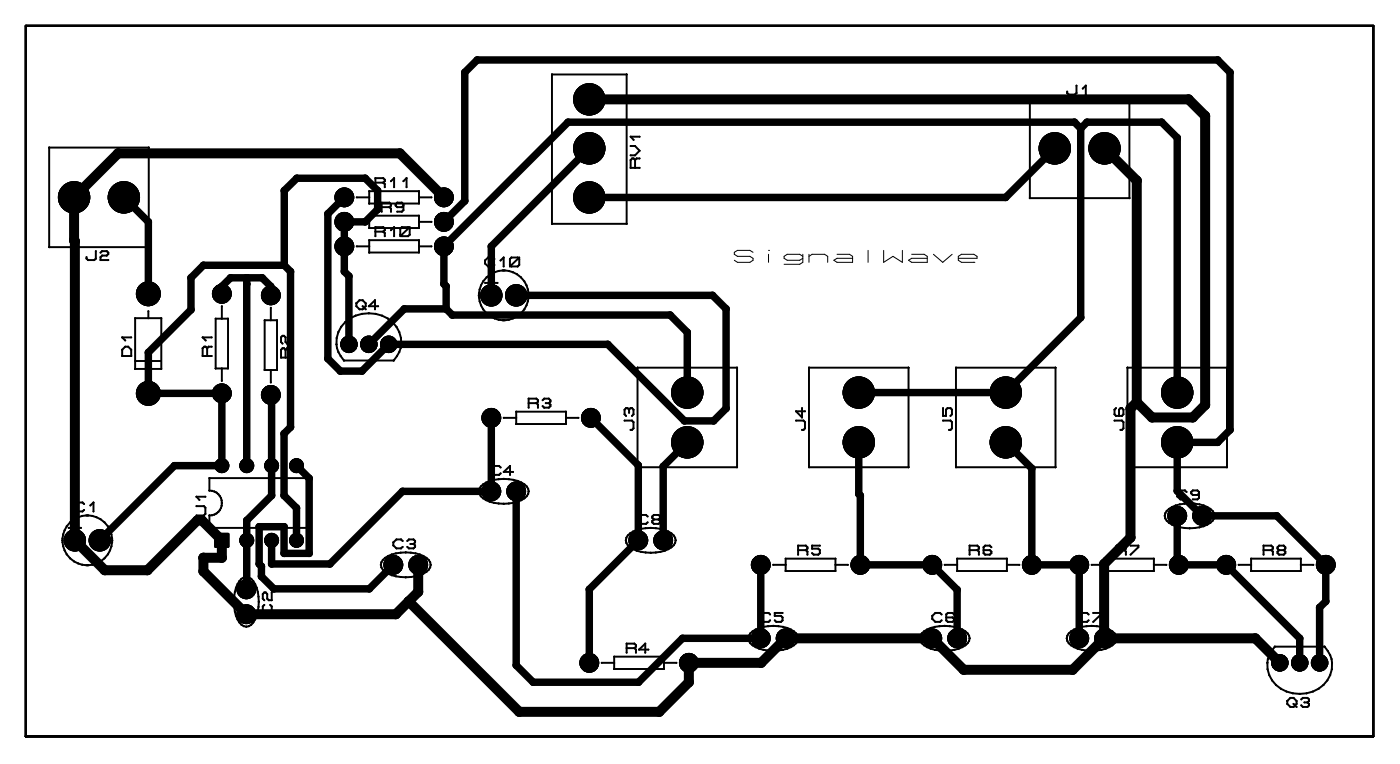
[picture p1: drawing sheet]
<svg xmlns="http://www.w3.org/2000/svg" width="143mm" height="78mm" viewBox="0 0 143 78" stroke-linecap="round" stroke-linejoin="round" font-family="sans-serif">
<g fill="#000">
<path d="M22 54.5h1.3v1.3h-1.3z" fill-rule="evenodd"/>
<path d="M22 54.5h1.3v1.3h-1.3z" fill-rule="evenodd"/>
<path d="M21.9 54.4h1.5v1.5h-1.5z" fill-rule="evenodd"/>
<path d="M21.9 54.4h1.5v1.5h-1.5z" fill-rule="evenodd"/>
<path d="M21.9 54.4h1.5v1.5h-1.5z" fill-rule="evenodd"/>
<path d="M21.9 54.4h1.5v1.5h-1.5z" fill-rule="evenodd"/>
<circle cx="2.6" cy="2.6" r=".1"/>
<circle cx="5" cy="15.1" r=".1"/>
<circle cx="12" cy="15.6" r=".51"/>
<circle cx="15.2" cy="15.1" r=".1"/>
<circle cx="29" cy="19.4" r=".38"/>
<circle cx="30.3" cy="18.2" r=".38"/>
<circle cx="37.3" cy="18.2" r=".38"/>
<circle cx="37.7" cy="19.5" r=".1"/>
<circle cx="38.3" cy="18.6" r=".1"/>
<circle cx="38.3" cy="18.2" r=".1"/>
<circle cx="38.3" cy="19.1" r=".1"/>
<circle cx="38.5" cy="19.4" r=".38"/>
<circle cx="39.1" cy="18.6" r=".1"/>
<circle cx="39.1" cy="18.2" r=".1"/>
<circle cx="39.3" cy="19.1" r=".1"/>
<circle cx="39.3" cy="18.3" r=".1"/>
<circle cx="39.3" cy="18.5" r=".1"/>
<circle cx="39.3" cy="18.8" r=".1"/>
<circle cx="39.9" cy="18.5" r=".1"/>
<circle cx="40.2" cy="18.2" r=".1"/>
<circle cx="40.2" cy="19.1" r=".1"/>
<circle cx="40.8" cy="15.6" r=".51"/>
<circle cx="41.2" cy="18.5" r=".1"/>
<circle cx="41.5" cy="18.2" r=".1"/>
<circle cx="41.5" cy="19.1" r=".1"/>
<circle cx="42.8" cy="19.5" r=".1"/>
<circle cx="47.4" cy="7.4" r=".38"/>
<circle cx="48.7" cy="6.1" r=".38"/>
<circle cx="56.3" cy="7.6" r=".1"/>
<circle cx="58" cy="12.5" r=".38"/>
<circle cx="60.1" cy="10.1" r="1.65"/>
<circle cx="60.1" cy="15.1" r="1.65"/>
<circle cx="60.1" cy="10.1" r="1.52"/>
<circle cx="60.1" cy="15.1" r="1.52"/>
<circle cx="60.1" cy="10.1" r=".51"/>
<circle cx="60.1" cy="15.1" r=".38"/>
<circle cx="63.9" cy="7.6" r=".1"/>
<circle cx="64.4" cy="15.8" r=".1"/>
<circle cx="64.4" cy="13.9" r=".1"/>
<circle cx="64.4" cy="17.1" r=".1"/>
<circle cx="64.4" cy="16.3" r=".1"/>
<circle cx="64.4" cy="14.9" r=".1"/>
<circle cx="64.5" cy="16.2" r=".1"/>
<circle cx="64.7" cy="16.2" r=".1"/>
<circle cx="64.7" cy="14.3" r=".1"/>
<circle cx="64.8" cy="17.1" r=".1"/>
<circle cx="64.8" cy="15.8" r=".1"/>
<circle cx="64.8" cy="14.9" r=".1"/>
<circle cx="64.8" cy="16.3" r=".1"/>
<circle cx="65" cy="16.2" r=".1"/>
<circle cx="65.3" cy="15.4" r=".1"/>
<circle cx="65.3" cy="13.9" r=".1"/>
<circle cx="65.3" cy="17.1" r=".1"/>
<circle cx="65.3" cy="16.2" r=".1"/>
<circle cx="105.1" cy="10.1" r=".1"/>
<circle cx="107.6" cy="15.1" r="1.65"/>
<circle cx="107.6" cy="15.1" r="1.52"/>
<circle cx="107.6" cy="15.1" r=".38"/>
<circle cx="108.9" cy="9.4" r=".1"/>
<circle cx="108.9" cy="9.5" r=".1"/>
<circle cx="109.1" cy="9.7" r=".1"/>
<circle cx="109.7" cy="12.5" r=".38"/>
<circle cx="109.7" cy="9.7" r=".1"/>
<circle cx="109.9" cy="8.7" r=".1"/>
<circle cx="109.9" cy="9.5" r=".1"/>
<circle cx="110.3" cy="13.1" r=".38"/>
<circle cx="110.5" cy="9" r=".1"/>
<circle cx="110.8" cy="8.7" r=".1"/>
<circle cx="110.8" cy="9.7" r=".1"/>
<circle cx="110.9" cy="12.5" r=".38"/>
<circle cx="112.7" cy="15.1" r="1.65"/>
<circle cx="112.7" cy="15.1" r="1.52"/>
<circle cx="112.7" cy="15.1" r=".51"/>
<circle cx="115.3" cy="10.1" r=".1"/>
<circle cx="116" cy="18.4" r=".51"/>
<circle cx="118.5" cy="12.5" r=".38"/>
<circle cx="120.1" cy="14.1" r=".38"/>
<circle cx="121.3" cy="10.1" r=".51"/>
<circle cx="123" cy="11.8" r=".51"/>
<circle cx="124.3" cy="6.1" r=".38"/>
<circle cx="125.5" cy="7.4" r=".38"/>
<circle cx="140.1" cy="2.6" r=".1"/>
<circle cx="5" cy="25.2" r=".1"/>
<circle cx="7.6" cy="20.1" r="1.65"/>
<circle cx="7.6" cy="20.1" r="1.52"/>
<circle cx="7.6" cy="24.5" r=".51"/>
<circle cx="7.6" cy="20.1" r=".51"/>
<circle cx="7.6" cy="24.6" r=".51"/>
<circle cx="8.8" cy="26.4" r=".1"/>
<circle cx="8.8" cy="26.2" r=".1"/>
<circle cx="9" cy="26.5" r=".1"/>
<circle cx="9.6" cy="26.5" r=".1"/>
<circle cx="9.8" cy="26.4" r=".1"/>
<circle cx="9.8" cy="25.6" r=".1"/>
<circle cx="10.3" cy="26.5" r=".1"/>
<circle cx="10.3" cy="25.8" r=".1"/>
<circle cx="10.3" cy="26.2" r=".1"/>
<circle cx="10.4" cy="26.1" r=".1"/>
<circle cx="10.4" cy="25.6" r=".1"/>
<circle cx="10.9" cy="26.1" r=".1"/>
<circle cx="10.9" cy="25.6" r=".1"/>
<circle cx="11" cy="25.9" r=".1"/>
<circle cx="11" cy="26.5" r=".1"/>
<circle cx="11" cy="25.8" r=".1"/>
<circle cx="12.5" cy="35.7" r=".1"/>
<circle cx="12.5" cy="36.3" r=".1"/>
<circle cx="12.5" cy="34.4" r=".1"/>
<circle cx="12.6" cy="20.1" r="1.65"/>
<circle cx="12.6" cy="20.1" r="1.52"/>
<circle cx="12.6" cy="20.1" r=".38"/>
<circle cx="12.8" cy="35.4" r=".1"/>
<circle cx="12.8" cy="34.7" r=".1"/>
<circle cx="13.1" cy="35.4" r=".1"/>
<circle cx="13.4" cy="35.7" r=".1"/>
<circle cx="13.4" cy="34.4" r=".1"/>
<circle cx="13.4" cy="36.3" r=".1"/>
<circle cx="13.8" cy="37.6" r=".1"/>
<circle cx="13.8" cy="32.5" r=".1"/>
<circle cx="13.8" cy="36.8" r=".1"/>
<circle cx="15.1" cy="30" r="1.27"/>
<circle cx="15.1" cy="30" r="1.14"/>
<circle cx="15.1" cy="22.6" r=".38"/>
<circle cx="15.1" cy="36" r=".38"/>
<circle cx="15.1" cy="30" r=".38"/>
<circle cx="15.1" cy="38.4" r=".1"/>
<circle cx="15.1" cy="32.5" r=".1"/>
<circle cx="15.1" cy="37.6" r=".1"/>
<circle cx="15.1" cy="31.8" r=".1"/>
<circle cx="15.2" cy="25.2" r=".1"/>
<circle cx="16.4" cy="36.8" r=".1"/>
<circle cx="16.5" cy="37.6" r=".1"/>
<circle cx="16.5" cy="32.5" r=".1"/>
<circle cx="19.5" cy="28.3" r=".38"/>
<circle cx="19.5" cy="31.6" r=".38"/>
<circle cx="20.7" cy="35.5" r=".1"/>
<circle cx="20.7" cy="36.3" r=".1"/>
<circle cx="20.7" cy="34.4" r=".1"/>
<circle cx="20.8" cy="27.1" r=".38"/>
<circle cx="20.8" cy="35.4" r=".1"/>
<circle cx="21" cy="35.4" r=".1"/>
<circle cx="21" cy="34.7" r=".1"/>
<circle cx="21.1" cy="35.5" r=".1"/>
<circle cx="21.1" cy="36.3" r=".1"/>
<circle cx="21.3" cy="35.4" r=".1"/>
<circle cx="21.6" cy="35.4" r=".1"/>
<circle cx="21.6" cy="36.3" r=".1"/>
<circle cx="21.6" cy="34.4" r=".1"/>
<circle cx="22" cy="37.6" r=".1"/>
<circle cx="22" cy="32.5" r=".1"/>
<circle cx="22.6" cy="30" r="1.01"/>
<circle cx="22.6" cy="30" r=".89"/>
<circle cx="22.6" cy="29.2" r=".38"/>
<circle cx="22.6" cy="30" r=".38"/>
<circle cx="22.6" cy="37.6" r=".1"/>
<circle cx="22.6" cy="31.2" r=".1"/>
<circle cx="22.6" cy="38.9" r=".1"/>
<circle cx="22.6" cy="32.5" r=".1"/>
<circle cx="23.3" cy="37.6" r=".1"/>
<circle cx="23.3" cy="32.5" r=".1"/>
<circle cx="23.5" cy="28.3" r=".38"/>
<circle cx="25.2" cy="28.3" r=".38"/>
<circle cx="25.2" cy="29" r=".38"/>
<circle cx="26.7" cy="28.3" r=".38"/>
<circle cx="27" cy="32.7" r=".1"/>
<circle cx="27" cy="37.8" r=".1"/>
<circle cx="27.6" cy="30.1" r="1.01"/>
<circle cx="27.6" cy="30.1" r=".89"/>
<circle cx="27.6" cy="30.1" r=".38"/>
<circle cx="27.6" cy="29.2" r=".38"/>
<circle cx="27.6" cy="31.4" r=".1"/>
<circle cx="27.6" cy="39" r=".1"/>
<circle cx="27.6" cy="32.7" r=".1"/>
<circle cx="27.6" cy="37.8" r=".1"/>
<circle cx="28.3" cy="32.7" r=".1"/>
<circle cx="28.3" cy="37.8" r=".1"/>
<circle cx="28.7" cy="36.5" r=".1"/>
<circle cx="28.7" cy="35.7" r=".1"/>
<circle cx="28.7" cy="34.9" r=".1"/>
<circle cx="28.7" cy="34.4" r=".1"/>
<circle cx="28.8" cy="35.5" r=".1"/>
<circle cx="28.8" cy="35.1" r=".1"/>
<circle cx="28.8" cy="34.3" r=".1"/>
<circle cx="29" cy="35.5" r=".1"/>
<circle cx="29" cy="34.3" r=".1"/>
<circle cx="29" cy="27.1" r=".38"/>
<circle cx="29.1" cy="34.9" r=".1"/>
<circle cx="29.1" cy="36.5" r=".1"/>
<circle cx="29.1" cy="35.7" r=".1"/>
<circle cx="29.1" cy="34.4" r=".1"/>
<circle cx="29.3" cy="35.5" r=".1"/>
<circle cx="29.3" cy="35.1" r=".1"/>
<circle cx="29.6" cy="35.5" r=".1"/>
<circle cx="29.6" cy="36.5" r=".1"/>
<circle cx="29.6" cy="35.1" r=".1"/>
<circle cx="29.6" cy="34.3" r=".1"/>
<circle cx="29.6" cy="27.7" r=".38"/>
<circle cx="33.5" cy="36.6" r=".38"/>
<circle cx="33.5" cy="21.8" r=".38"/>
<circle cx="34.3" cy="35.1" r=".1"/>
<circle cx="34.4" cy="34.5" r=".1"/>
<circle cx="34.4" cy="35.5" r=".1"/>
<circle cx="34.5" cy="35.9" r=".1"/>
<circle cx="34.5" cy="33.9" r=".1"/>
<circle cx="34.7" cy="37.9" r=".38"/>
<circle cx="34.8" cy="36.3" r=".1"/>
<circle cx="34.8" cy="33.3" r=".1"/>
<circle cx="35.1" cy="36.8" r=".1"/>
<circle cx="35.1" cy="22.6" r="1.01"/>
<circle cx="35.1" cy="20.1" r="1.01"/>
<circle cx="35.1" cy="25.1" r="1.01"/>
<circle cx="35.1" cy="25.1" r=".89"/>
<circle cx="35.1" cy="22.6" r=".89"/>
<circle cx="35.1" cy="20.1" r=".89"/>
<circle cx="35.1" cy="27.7" r=".38"/>
<circle cx="35.1" cy="25.1" r=".38"/>
<circle cx="35.1" cy="22.6" r=".38"/>
<circle cx="35.1" cy="20.1" r=".38"/>
<circle cx="35.2" cy="32.9" r=".1"/>
<circle cx="35.6" cy="35.1" r=".89"/>
<circle cx="35.6" cy="35.1" r=".76"/>
<circle cx="35.6" cy="28.2" r=".38"/>
<circle cx="35.6" cy="35.1" r=".38"/>
<circle cx="35.7" cy="32.5" r=".1"/>
<circle cx="36.3" cy="32.2" r=".1"/>
<circle cx="36.4" cy="30.9" r=".1"/>
<circle cx="36.4" cy="31.2" r=".1"/>
<circle cx="36.4" cy="22.6" r=".1"/>
<circle cx="36.4" cy="25.1" r=".1"/>
<circle cx="36.4" cy="20.1" r=".1"/>
<circle cx="36.7" cy="30.6" r=".1"/>
<circle cx="36.7" cy="31.6" r=".1"/>
<circle cx="36.9" cy="37.9" r=".38"/>
<circle cx="36.9" cy="32" r=".1"/>
<circle cx="37" cy="30.6" r=".1"/>
<circle cx="37" cy="31.6" r=".1"/>
<circle cx="37" cy="31.2" r=".1"/>
<circle cx="37.3" cy="22.6" r=".38"/>
<circle cx="37.3" cy="30.9" r=".1"/>
<circle cx="37.3" cy="31.2" r=".1"/>
<circle cx="37.3" cy="31.6" r=".1"/>
<circle cx="37.6" cy="35.1" r=".89"/>
<circle cx="37.6" cy="35.1" r=".76"/>
<circle cx="37.6" cy="35.1" r=".38"/>
<circle cx="37.6" cy="31.2" r=".1"/>
<circle cx="37.6" cy="32" r=".1"/>
<circle cx="37.7" cy="25.1" r=".1"/>
<circle cx="37.7" cy="20.8" r=".1"/>
<circle cx="37.7" cy="22.6" r=".1"/>
<circle cx="37.7" cy="23.3" r=".1"/>
<circle cx="37.7" cy="22" r=".1"/>
<circle cx="37.7" cy="25.8" r=".1"/>
<circle cx="37.7" cy="24.5" r=".1"/>
<circle cx="37.7" cy="20.1" r=".1"/>
<circle cx="38.3" cy="31.6" r=".1"/>
<circle cx="38.3" cy="30.6" r=".1"/>
<circle cx="38.3" cy="24.1" r=".1"/>
<circle cx="38.3" cy="23.6" r=".1"/>
<circle cx="38.3" cy="23.2" r=".1"/>
<circle cx="38.3" cy="32" r=".1"/>
<circle cx="38.5" cy="21.4" r=".38"/>
<circle cx="38.6" cy="31.2" r=".1"/>
<circle cx="38.9" cy="21.1" r=".1"/>
<circle cx="38.9" cy="21.6" r=".1"/>
<circle cx="38.9" cy="20.7" r=".1"/>
<circle cx="39" cy="32.2" r=".1"/>
<circle cx="39.1" cy="23.2" r=".1"/>
<circle cx="39.1" cy="23.6" r=".1"/>
<circle cx="39.3" cy="23.8" r=".1"/>
<circle cx="39.3" cy="23.5" r=".1"/>
<circle cx="39.3" cy="23.3" r=".1"/>
<circle cx="39.3" cy="24.1" r=".1"/>
<circle cx="39.6" cy="32.5" r=".1"/>
<circle cx="39.7" cy="35.1" r=".89"/>
<circle cx="39.7" cy="35.1" r=".76"/>
<circle cx="39.7" cy="35.1" r=".38"/>
<circle cx="39.7" cy="21.1" r=".1"/>
<circle cx="39.7" cy="20.7" r=".1"/>
<circle cx="39.9" cy="21" r=".1"/>
<circle cx="39.9" cy="21.3" r=".1"/>
<circle cx="39.9" cy="21.6" r=".1"/>
<circle cx="39.9" cy="20.8" r=".1"/>
<circle cx="39.9" cy="23.5" r=".1"/>
<circle cx="40.1" cy="32.9" r=".1"/>
<circle cx="40.2" cy="36.8" r=".1"/>
<circle cx="40.2" cy="23.2" r=".1"/>
<circle cx="40.2" cy="24.1" r=".1"/>
<circle cx="40.4" cy="20.8" r=".1"/>
<circle cx="40.4" cy="21" r=".1"/>
<circle cx="40.5" cy="33.3" r=".1"/>
<circle cx="40.5" cy="36.3" r=".1"/>
<circle cx="40.5" cy="20.7" r=".1"/>
<circle cx="40.5" cy="21.6" r=".1"/>
<circle cx="40.5" cy="21.1" r=".1"/>
<circle cx="40.7" cy="33.9" r=".1"/>
<circle cx="40.7" cy="35.9" r=".1"/>
<circle cx="40.8" cy="23.3" r=".1"/>
<circle cx="40.8" cy="24.1" r=".1"/>
<circle cx="40.8" cy="23.9" r=".1"/>
<circle cx="40.9" cy="35.5" r=".1"/>
<circle cx="40.9" cy="34.5" r=".1"/>
<circle cx="40.9" cy="35.1" r=".1"/>
<circle cx="41" cy="21.1" r=".1"/>
<circle cx="41" cy="20.7" r=".1"/>
<circle cx="41" cy="23.2" r=".1"/>
<circle cx="41" cy="24.1" r=".1"/>
<circle cx="41" cy="21.6" r=".1"/>
<circle cx="41.2" cy="21" r=".1"/>
<circle cx="41.2" cy="21.4" r=".1"/>
<circle cx="41.2" cy="20.8" r=".1"/>
<circle cx="41.3" cy="31.5" r=".38"/>
<circle cx="41.6" cy="23.2" r=".1"/>
<circle cx="41.6" cy="24.1" r=".1"/>
<circle cx="41.8" cy="23.9" r=".1"/>
<circle cx="41.8" cy="23.2" r=".1"/>
<circle cx="41.8" cy="23.3" r=".1"/>
<circle cx="42.8" cy="24.5" r=".1"/>
<circle cx="42.8" cy="23.3" r=".1"/>
<circle cx="42.8" cy="22" r=".1"/>
<circle cx="42.8" cy="25.8" r=".1"/>
<circle cx="42.8" cy="25.1" r=".1"/>
<circle cx="42.8" cy="22.6" r=".1"/>
<circle cx="42.8" cy="20.8" r=".1"/>
<circle cx="42.8" cy="20.1" r=".1"/>
<circle cx="44" cy="25.1" r=".1"/>
<circle cx="44" cy="22.6" r=".1"/>
<circle cx="44" cy="20.1" r=".1"/>
<circle cx="45.3" cy="22.6" r="1.01"/>
<circle cx="45.3" cy="25.1" r="1.01"/>
<circle cx="45.3" cy="20.1" r="1.01"/>
<circle cx="45.3" cy="20.1" r=".89"/>
<circle cx="45.3" cy="22.6" r=".89"/>
<circle cx="45.3" cy="25.1" r=".89"/>
<circle cx="45.3" cy="20.1" r=".51"/>
<circle cx="45.3" cy="29" r=".38"/>
<circle cx="45.3" cy="22.6" r=".38"/>
<circle cx="45.3" cy="25.1" r=".38"/>
<circle cx="45.5" cy="31.5" r=".38"/>
<circle cx="45.5" cy="29.2" r=".38"/>
<circle cx="46.2" cy="32.1" r=".38"/>
<circle cx="47.4" cy="20.5" r=".38"/>
<circle cx="48.9" cy="30.1" r=".1"/>
<circle cx="48.9" cy="30.3" r=".1"/>
<circle cx="48.9" cy="29.9" r=".1"/>
<circle cx="48.9" cy="30.7" r=".1"/>
<circle cx="48.9" cy="29.5" r=".1"/>
<circle cx="49.1" cy="29.1" r=".1"/>
<circle cx="49.1" cy="31.2" r=".1"/>
<circle cx="49.3" cy="28.7" r=".1"/>
<circle cx="49.3" cy="31.6" r=".1"/>
<circle cx="49.5" cy="26.6" r=".1"/>
<circle cx="49.5" cy="26.9" r=".1"/>
<circle cx="49.5" cy="28.9" r=".1"/>
<circle cx="49.7" cy="32" r=".1"/>
<circle cx="49.7" cy="28.3" r=".1"/>
<circle cx="49.8" cy="27.2" r=".1"/>
<circle cx="49.8" cy="26.3" r=".1"/>
<circle cx="50.1" cy="28" r=".1"/>
<circle cx="50.1" cy="32.3" r=".1"/>
<circle cx="50.1" cy="30.1" r="1.14"/>
<circle cx="50.1" cy="30.1" r="1.01"/>
<circle cx="50.1" cy="30.1" r=".38"/>
<circle cx="50.1" cy="25.1" r=".38"/>
<circle cx="50.1" cy="28.2" r=".1"/>
<circle cx="50.1" cy="29.5" r=".1"/>
<circle cx="50.3" cy="27.2" r=".1"/>
<circle cx="50.3" cy="26.3" r=".1"/>
<circle cx="50.4" cy="26.4" r=".1"/>
<circle cx="50.4" cy="27" r=".1"/>
<circle cx="50.5" cy="27.8" r=".1"/>
<circle cx="50.5" cy="32.5" r=".1"/>
<circle cx="50.8" cy="28.9" r=".1"/>
<circle cx="50.9" cy="27.6" r=".1"/>
<circle cx="50.9" cy="32.6" r=".1"/>
<circle cx="51.1" cy="26.6" r=".1"/>
<circle cx="51.3" cy="27.6" r=".1"/>
<circle cx="51.3" cy="32.7" r=".1"/>
<circle cx="51.4" cy="27.2" r=".1"/>
<circle cx="51.4" cy="26.3" r=".1"/>
<circle cx="51.4" cy="32.7" r=".1"/>
<circle cx="51.4" cy="27.6" r=".1"/>
<circle cx="51.5" cy="32.7" r=".1"/>
<circle cx="51.5" cy="27.6" r=".1"/>
<circle cx="51.9" cy="32.6" r=".1"/>
<circle cx="51.9" cy="27.6" r=".1"/>
<circle cx="52" cy="27" r=".1"/>
<circle cx="52" cy="27.2" r=".1"/>
<circle cx="52" cy="26.4" r=".1"/>
<circle cx="52.2" cy="27.2" r=".1"/>
<circle cx="52.2" cy="26.3" r=".1"/>
<circle cx="52.3" cy="27.8" r=".1"/>
<circle cx="52.3" cy="32.5" r=".1"/>
<circle cx="52.7" cy="30.1" r="1.14"/>
<circle cx="52.7" cy="30.1" r="1.01"/>
<circle cx="52.7" cy="30.1" r=".38"/>
<circle cx="52.7" cy="28" r=".1"/>
<circle cx="52.7" cy="32.3" r=".1"/>
<circle cx="52.8" cy="27.2" r=".1"/>
<circle cx="52.8" cy="26.3" r=".1"/>
<circle cx="53" cy="27" r=".1"/>
<circle cx="53" cy="26.3" r=".1"/>
<circle cx="53" cy="26.4" r=".1"/>
<circle cx="53.2" cy="32" r=".1"/>
<circle cx="53.2" cy="28.3" r=".1"/>
<circle cx="53.5" cy="28.7" r=".1"/>
<circle cx="53.5" cy="31.6" r=".1"/>
<circle cx="53.7" cy="31.2" r=".1"/>
<circle cx="53.7" cy="29.1" r=".1"/>
<circle cx="53.9" cy="30.7" r=".1"/>
<circle cx="53.9" cy="29.5" r=".1"/>
<circle cx="53.9" cy="29.9" r=".1"/>
<circle cx="53.9" cy="30.3" r=".1"/>
<circle cx="53.9" cy="30.1" r=".1"/>
<circle cx="56.3" cy="22.8" r=".1"/>
<circle cx="60.1" cy="20.1" r="1.65"/>
<circle cx="60.1" cy="20.2" r="1.52"/>
<circle cx="60.1" cy="20.1" r=".38"/>
<circle cx="62" cy="35.1" r=".38"/>
<circle cx="63.9" cy="22.8" r=".1"/>
<circle cx="65.1" cy="37.5" r=".1"/>
<circle cx="68.4" cy="32.1" r=".38"/>
<circle cx="70.1" cy="33.9" r=".38"/>
<circle cx="72.7" cy="30.1" r=".38"/>
<circle cx="74.1" cy="31.5" r=".38"/>
<circle cx="75.2" cy="37.5" r=".1"/>
<circle cx="82.6" cy="37.5" r=".1"/>
<circle cx="92.7" cy="37.5" r=".1"/>
<circle cx="97.6" cy="37.5" r=".1"/>
<circle cx="102.6" cy="20.1" r=".38"/>
<circle cx="105.1" cy="20.2" r=".1"/>
<circle cx="107.7" cy="37.5" r=".1"/>
<circle cx="110.3" cy="32.4" r=".38"/>
<circle cx="115.1" cy="37.5" r=".1"/>
<circle cx="115.3" cy="20.2" r=".1"/>
<circle cx="125.2" cy="37.5" r=".1"/>
<circle cx="6.4" cy="55.1" r=".1"/>
<circle cx="6.4" cy="54.9" r=".1"/>
<circle cx="6.4" cy="55.3" r=".1"/>
<circle cx="6.4" cy="54.5" r=".1"/>
<circle cx="6.4" cy="55.7" r=".1"/>
<circle cx="6.6" cy="54.1" r=".1"/>
<circle cx="6.6" cy="56.2" r=".1"/>
<circle cx="6.8" cy="56.6" r=".1"/>
<circle cx="6.8" cy="53.7" r=".1"/>
<circle cx="7" cy="53.9" r=".1"/>
<circle cx="7.2" cy="53.3" r=".1"/>
<circle cx="7.2" cy="57" r=".1"/>
<circle cx="7.6" cy="53" r=".1"/>
<circle cx="7.6" cy="57.3" r=".1"/>
<circle cx="7.6" cy="51.6" r=".1"/>
<circle cx="7.6" cy="51.9" r=".1"/>
<circle cx="7.6" cy="55.1" r="1.14"/>
<circle cx="7.6" cy="55.1" r="1.01"/>
<circle cx="7.6" cy="55.1" r=".51"/>
<circle cx="7.6" cy="54.5" r=".1"/>
<circle cx="7.6" cy="53.2" r=".1"/>
<circle cx="7.9" cy="51.3" r=".1"/>
<circle cx="7.9" cy="52.2" r=".1"/>
<circle cx="8" cy="52.8" r=".1"/>
<circle cx="8" cy="57.5" r=".1"/>
<circle cx="8.3" cy="53.9" r=".1"/>
<circle cx="8.4" cy="57.6" r=".1"/>
<circle cx="8.4" cy="52.6" r=".1"/>
<circle cx="8.4" cy="51.3" r=".1"/>
<circle cx="8.4" cy="52.2" r=".1"/>
<circle cx="8.6" cy="52" r=".1"/>
<circle cx="8.6" cy="51.4" r=".1"/>
<circle cx="8.8" cy="52.6" r=".1"/>
<circle cx="8.8" cy="57.7" r=".1"/>
<circle cx="8.9" cy="52.6" r=".1"/>
<circle cx="8.9" cy="57.7" r=".1"/>
<circle cx="9" cy="57.7" r=".1"/>
<circle cx="9" cy="52.6" r=".1"/>
<circle cx="9.2" cy="51.6" r=".1"/>
<circle cx="9.4" cy="57.6" r=".1"/>
<circle cx="9.4" cy="52.6" r=".1"/>
<circle cx="9.5" cy="51.3" r=".1"/>
<circle cx="9.5" cy="52.2" r=".1"/>
<circle cx="9.8" cy="52.8" r=".1"/>
<circle cx="9.8" cy="57.5" r=".1"/>
<circle cx="10.2" cy="55.1" r="1.14"/>
<circle cx="10.2" cy="55.1" r="1.01"/>
<circle cx="10.2" cy="55.1" r=".38"/>
<circle cx="10.2" cy="53" r=".1"/>
<circle cx="10.2" cy="57.3" r=".1"/>
<circle cx="10.7" cy="57" r=".1"/>
<circle cx="10.7" cy="53.3" r=".1"/>
<circle cx="10.7" cy="58.2" r=".51"/>
<circle cx="11" cy="56.6" r=".1"/>
<circle cx="11" cy="53.7" r=".1"/>
<circle cx="11.2" cy="54.1" r=".1"/>
<circle cx="11.2" cy="56.2" r=".1"/>
<circle cx="11.4" cy="54.5" r=".1"/>
<circle cx="11.4" cy="55.7" r=".1"/>
<circle cx="11.4" cy="54.9" r=".1"/>
<circle cx="11.4" cy="55.3" r=".1"/>
<circle cx="11.4" cy="55.1" r=".1"/>
<circle cx="15" cy="58.2" r=".51"/>
<circle cx="15.1" cy="40.1" r="1.27"/>
<circle cx="15.1" cy="40.1" r="1.14"/>
<circle cx="15.1" cy="40.1" r=".38"/>
<circle cx="17.8" cy="47.5" r=".38"/>
<circle cx="20" cy="51.6" r=".1"/>
<circle cx="20" cy="50.7" r=".1"/>
<circle cx="20" cy="52.6" r=".1"/>
<circle cx="20.1" cy="53.1" r=".51"/>
<circle cx="20.3" cy="51" r=".1"/>
<circle cx="20.6" cy="53.1" r=".51"/>
<circle cx="20.8" cy="58.3" r=".51"/>
<circle cx="20.8" cy="56.9" r=".51"/>
<circle cx="20.8" cy="51.6" r=".1"/>
<circle cx="20.8" cy="52.6" r=".1"/>
<circle cx="21" cy="51.8" r=".1"/>
<circle cx="21" cy="52.4" r=".1"/>
<circle cx="21" cy="50.7" r=".1"/>
<circle cx="21.4" cy="53.9" r=".1"/>
<circle cx="21.4" cy="50.1" r=".1"/>
<circle cx="21.4" cy="48.8" r=".1"/>
<circle cx="21.4" cy="52.6" r=".1"/>
<circle cx="21.6" cy="50.1" r=".1"/>
<circle cx="21.6" cy="52.6" r=".1"/>
<circle cx="21.9" cy="52.5" r=".1"/>
<circle cx="21.9" cy="50.2" r=".1"/>
<circle cx="22.1" cy="52.4" r=".1"/>
<circle cx="22.1" cy="50.3" r=".1"/>
<circle cx="22.3" cy="50.4" r=".1"/>
<circle cx="22.3" cy="52.2" r=".1"/>
<circle cx="22.4" cy="50.6" r=".1"/>
<circle cx="22.4" cy="52.1" r=".1"/>
<circle cx="22.5" cy="50.8" r=".1"/>
<circle cx="22.5" cy="51.8" r=".1"/>
<circle cx="22.6" cy="51.1" r=".1"/>
<circle cx="22.6" cy="51.6" r=".1"/>
<circle cx="22.6" cy="40.1" r="1.01"/>
<circle cx="22.6" cy="40.1" r=".89"/>
<circle cx="22.6" cy="55.1" r=".51"/>
<circle cx="22.6" cy="56.9" r=".51"/>
<circle cx="22.6" cy="47.5" r=".76"/>
<circle cx="22.6" cy="47.5" r=".63"/>
<circle cx="22.6" cy="40.1" r=".38"/>
<circle cx="22.6" cy="47.5" r=".38"/>
<circle cx="22.6" cy="51.3" r=".1"/>
<circle cx="24.1" cy="60" r=".1"/>
<circle cx="24.2" cy="59.6" r=".1"/>
<circle cx="24.4" cy="59.3" r=".1"/>
<circle cx="24.6" cy="59.1" r=".1"/>
<circle cx="24.9" cy="58.9" r=".1"/>
<circle cx="25.1" cy="58.9" r=".1"/>
<circle cx="25.2" cy="55.1" r=".76"/>
<circle cx="25.2" cy="47.5" r=".76"/>
<circle cx="25.2" cy="55.1" r=".63"/>
<circle cx="25.2" cy="47.5" r=".63"/>
<circle cx="25.2" cy="53.1" r=".38"/>
<circle cx="25.2" cy="55.1" r=".38"/>
<circle cx="25.2" cy="47.5" r=".38"/>
<circle cx="25.4" cy="58.9" r=".1"/>
<circle cx="25.6" cy="59.1" r=".1"/>
<circle cx="25.8" cy="59.3" r=".1"/>
<circle cx="26" cy="59.6" r=".1"/>
<circle cx="26.2" cy="60" r=".1"/>
<circle cx="26.4" cy="53.7" r=".38"/>
<circle cx="26.4" cy="57.5" r=".38"/>
<circle cx="26.7" cy="57.8" r=".38"/>
<circle cx="26.7" cy="58.8" r=".38"/>
<circle cx="27.6" cy="40.3" r="1.01"/>
<circle cx="27.6" cy="40.3" r=".89"/>
<circle cx="27.6" cy="40.3" r=".38"/>
<circle cx="27.7" cy="55.1" r=".76"/>
<circle cx="27.7" cy="47.5" r=".76"/>
<circle cx="27.7" cy="55.1" r=".63"/>
<circle cx="27.7" cy="47.5" r=".63"/>
<circle cx="27.7" cy="50.6" r=".38"/>
<circle cx="27.7" cy="47.5" r=".38"/>
<circle cx="27.7" cy="57.5" r=".38"/>
<circle cx="27.7" cy="55.1" r=".38"/>
<circle cx="27.7" cy="40.4" r=".38"/>
<circle cx="29" cy="56.5" r=".38"/>
<circle cx="29" cy="53.7" r=".38"/>
<circle cx="29" cy="50.6" r=".38"/>
<circle cx="29" cy="44.2" r=".38"/>
<circle cx="29.6" cy="43.6" r=".38"/>
<circle cx="30.3" cy="47.5" r=".76"/>
<circle cx="30.3" cy="55.1" r=".76"/>
<circle cx="30.3" cy="55.1" r=".63"/>
<circle cx="30.3" cy="47.5" r=".63"/>
<circle cx="30.3" cy="47.5" r=".38"/>
<circle cx="30.3" cy="55.1" r=".38"/>
<circle cx="30.3" cy="51.8" r=".38"/>
<circle cx="31.5" cy="53.9" r=".1"/>
<circle cx="31.5" cy="48.8" r=".1"/>
<circle cx="31.5" cy="56.5" r=".38"/>
<circle cx="31.5" cy="48.8" r=".38"/>
<circle cx="33.7" cy="57.5" r=".38"/>
<circle cx="38.9" cy="57.6" r=".1"/>
<circle cx="38.9" cy="57.4" r=".1"/>
<circle cx="38.9" cy="57.9" r=".1"/>
<circle cx="39.1" cy="57.1" r=".1"/>
<circle cx="39.1" cy="58.1" r=".1"/>
<circle cx="39.3" cy="58.3" r=".1"/>
<circle cx="39.3" cy="56.9" r=".1"/>
<circle cx="39.6" cy="58.5" r=".1"/>
<circle cx="39.6" cy="56.7" r=".1"/>
<circle cx="40" cy="56.6" r=".1"/>
<circle cx="40" cy="58.7" r=".1"/>
<circle cx="40.1" cy="57.6" r="1.01"/>
<circle cx="40.1" cy="57.6" r=".89"/>
<circle cx="40.1" cy="57.6" r=".38"/>
<circle cx="40.1" cy="55.3" r=".1"/>
<circle cx="40.1" cy="55.7" r=".1"/>
<circle cx="40.4" cy="58.8" r=".1"/>
<circle cx="40.4" cy="56.5" r=".1"/>
<circle cx="40.5" cy="56" r=".1"/>
<circle cx="40.5" cy="55" r=".1"/>
<circle cx="40.9" cy="58.9" r=".1"/>
<circle cx="40.9" cy="56.4" r=".1"/>
<circle cx="40.9" cy="55" r=".1"/>
<circle cx="40.9" cy="56" r=".1"/>
<circle cx="41.1" cy="50.1" r=".38"/>
<circle cx="41.1" cy="55.8" r=".1"/>
<circle cx="41.1" cy="55.2" r=".1"/>
<circle cx="41.4" cy="58.9" r=".1"/>
<circle cx="41.4" cy="56.4" r=".1"/>
<circle cx="41.6" cy="55.2" r=".1"/>
<circle cx="41.6" cy="55.8" r=".1"/>
<circle cx="41.7" cy="55" r=".1"/>
<circle cx="41.7" cy="56" r=".1"/>
<circle cx="41.9" cy="55.5" r=".1"/>
<circle cx="41.9" cy="58.9" r=".1"/>
<circle cx="41.9" cy="56.4" r=".1"/>
<circle cx="42.2" cy="56" r=".1"/>
<circle cx="42.2" cy="55.5" r=".1"/>
<circle cx="42.2" cy="55" r=".1"/>
<circle cx="42.4" cy="55.8" r=".1"/>
<circle cx="42.4" cy="55.2" r=".1"/>
<circle cx="42.4" cy="55.7" r=".1"/>
<circle cx="42.4" cy="55.3" r=".1"/>
<circle cx="42.4" cy="56.5" r=".1"/>
<circle cx="42.4" cy="58.8" r=".1"/>
<circle cx="42.7" cy="57.6" r="1.01"/>
<circle cx="42.7" cy="57.6" r=".89"/>
<circle cx="42.7" cy="57.6" r=".51"/>
<circle cx="42.8" cy="56.6" r=".1"/>
<circle cx="42.8" cy="58.7" r=".1"/>
<circle cx="43.2" cy="58.5" r=".1"/>
<circle cx="43.2" cy="56.7" r=".1"/>
<circle cx="43.5" cy="56.9" r=".1"/>
<circle cx="43.5" cy="58.3" r=".1"/>
<circle cx="43.7" cy="57.1" r=".1"/>
<circle cx="43.7" cy="58.1" r=".1"/>
<circle cx="43.9" cy="57.9" r=".1"/>
<circle cx="43.9" cy="57.4" r=".1"/>
<circle cx="43.9" cy="57.6" r=".1"/>
<circle cx="48.9" cy="50.1" r=".1"/>
<circle cx="48.9" cy="49.9" r=".1"/>
<circle cx="48.9" cy="50.4" r=".1"/>
<circle cx="49.1" cy="49.6" r=".1"/>
<circle cx="49.1" cy="50.6" r=".1"/>
<circle cx="49.3" cy="49.4" r=".1"/>
<circle cx="49.3" cy="50.8" r=".1"/>
<circle cx="49.6" cy="51" r=".1"/>
<circle cx="49.6" cy="49.2" r=".1"/>
<circle cx="50" cy="49.1" r=".1"/>
<circle cx="50" cy="51.2" r=".1"/>
<circle cx="50.1" cy="42.6" r="1.01"/>
<circle cx="50.1" cy="50.1" r="1.01"/>
<circle cx="50.1" cy="50.1" r=".89"/>
<circle cx="50.1" cy="42.6" r=".89"/>
<circle cx="50.1" cy="42.6" r=".38"/>
<circle cx="50.1" cy="50.1" r=".38"/>
<circle cx="50.1" cy="47.8" r=".1"/>
<circle cx="50.1" cy="48.2" r=".1"/>
<circle cx="50.4" cy="51.3" r=".1"/>
<circle cx="50.4" cy="49" r=".1"/>
<circle cx="50.5" cy="48.5" r=".1"/>
<circle cx="50.5" cy="47.5" r=".1"/>
<circle cx="50.9" cy="48.9" r=".1"/>
<circle cx="50.9" cy="51.4" r=".1"/>
<circle cx="50.9" cy="48.5" r=".1"/>
<circle cx="50.9" cy="47.5" r=".1"/>
<circle cx="51.1" cy="48.3" r=".1"/>
<circle cx="51.1" cy="47.7" r=".1"/>
<circle cx="51.4" cy="48.2" r=".1"/>
<circle cx="51.4" cy="42.6" r=".1"/>
<circle cx="51.4" cy="48.9" r=".1"/>
<circle cx="51.4" cy="51.4" r=".1"/>
<circle cx="51.9" cy="51.4" r=".1"/>
<circle cx="51.9" cy="48.9" r=".1"/>
<circle cx="52" cy="48.5" r=".1"/>
<circle cx="52" cy="47.5" r=".1"/>
<circle cx="52.4" cy="48.2" r=".1"/>
<circle cx="52.4" cy="49" r=".1"/>
<circle cx="52.4" cy="51.3" r=".1"/>
<circle cx="52.7" cy="50.1" r="1.01"/>
<circle cx="52.7" cy="50.1" r=".89"/>
<circle cx="52.7" cy="50.1" r=".38"/>
<circle cx="52.7" cy="42" r=".1"/>
<circle cx="52.7" cy="42.6" r=".1"/>
<circle cx="52.7" cy="43.3" r=".1"/>
<circle cx="52.8" cy="51.2" r=".1"/>
<circle cx="52.8" cy="49.1" r=".1"/>
<circle cx="53.2" cy="51" r=".1"/>
<circle cx="53.2" cy="49.2" r=".1"/>
<circle cx="53.5" cy="49.4" r=".1"/>
<circle cx="53.5" cy="50.8" r=".1"/>
<circle cx="53.7" cy="49.6" r=".1"/>
<circle cx="53.7" cy="50.6" r=".1"/>
<circle cx="53.9" cy="50.4" r=".1"/>
<circle cx="53.9" cy="49.9" r=".1"/>
<circle cx="53.9" cy="40.7" r=".1"/>
<circle cx="53.9" cy="50.1" r=".1"/>
<circle cx="53.9" cy="41.6" r=".1"/>
<circle cx="53.9" cy="41.1" r=".1"/>
<circle cx="54.7" cy="41.1" r=".1"/>
<circle cx="54.7" cy="40.7" r=".1"/>
<circle cx="54.9" cy="41.3" r=".1"/>
<circle cx="54.9" cy="41" r=".1"/>
<circle cx="54.9" cy="41.6" r=".1"/>
<circle cx="54.9" cy="40.8" r=".1"/>
<circle cx="55.4" cy="41.4" r=".1"/>
<circle cx="55.4" cy="40.8" r=".1"/>
<circle cx="55.5" cy="41.6" r=".1"/>
<circle cx="55.5" cy="40.7" r=".1"/>
<circle cx="55.7" cy="41.1" r=".1"/>
<circle cx="56" cy="41.6" r=".1"/>
<circle cx="56" cy="40.7" r=".1"/>
<circle cx="56" cy="41.1" r=".1"/>
<circle cx="56.2" cy="41.3" r=".1"/>
<circle cx="56.2" cy="41.4" r=".1"/>
<circle cx="56.2" cy="40.8" r=".1"/>
<circle cx="56.2" cy="41" r=".1"/>
<circle cx="57.8" cy="42.6" r=".1"/>
<circle cx="57.8" cy="42" r=".1"/>
<circle cx="57.8" cy="43.3" r=".1"/>
<circle cx="59" cy="42.6" r=".1"/>
<circle cx="60.3" cy="42.6" r="1.01"/>
<circle cx="60.3" cy="42.6" r=".89"/>
<circle cx="60.3" cy="42.6" r=".38"/>
<circle cx="63.7" cy="41.8" r=".1"/>
<circle cx="63.7" cy="42.3" r=".1"/>
<circle cx="63.7" cy="42.9" r=".1"/>
<circle cx="63.9" cy="55.1" r=".1"/>
<circle cx="63.9" cy="41.6" r=".1"/>
<circle cx="63.9" cy="42.4" r=".1"/>
<circle cx="63.9" cy="54.9" r=".1"/>
<circle cx="63.9" cy="55.4" r=".1"/>
<circle cx="64" cy="41.6" r=".1"/>
<circle cx="64.1" cy="54.6" r=".1"/>
<circle cx="64.1" cy="55.6" r=".1"/>
<circle cx="64.2" cy="41.8" r=".1"/>
<circle cx="64.2" cy="42.1" r=".1"/>
<circle cx="64.3" cy="55.8" r=".1"/>
<circle cx="64.3" cy="54.4" r=".1"/>
<circle cx="64.3" cy="43.9" r=".1"/>
<circle cx="64.3" cy="41.6" r=".1"/>
<circle cx="64.5" cy="42.4" r=".1"/>
<circle cx="64.5" cy="41.6" r=".1"/>
<circle cx="64.5" cy="43.9" r=".1"/>
<circle cx="64.5" cy="42.9" r=".1"/>
<circle cx="64.6" cy="56" r=".1"/>
<circle cx="64.6" cy="54.2" r=".1"/>
<circle cx="64.6" cy="43.7" r=".1"/>
<circle cx="64.6" cy="43.1" r=".1"/>
<circle cx="64.6" cy="41.8" r=".1"/>
<circle cx="64.6" cy="42.3" r=".1"/>
<circle cx="65" cy="54.1" r=".1"/>
<circle cx="65" cy="56.2" r=".1"/>
<circle cx="65.1" cy="47.7" r=".1"/>
<circle cx="65.1" cy="55.1" r="1.01"/>
<circle cx="65.1" cy="55.1" r=".89"/>
<circle cx="65.1" cy="47.5" r=".38"/>
<circle cx="65.1" cy="55.1" r=".38"/>
<circle cx="65.1" cy="53.2" r=".1"/>
<circle cx="65.1" cy="52.8" r=".1"/>
<circle cx="65.4" cy="54" r=".1"/>
<circle cx="65.4" cy="56.3" r=".1"/>
<circle cx="65.5" cy="52.5" r=".1"/>
<circle cx="65.5" cy="53.5" r=".1"/>
<circle cx="65.9" cy="53.9" r=".1"/>
<circle cx="65.9" cy="56.4" r=".1"/>
<circle cx="65.9" cy="52.5" r=".1"/>
<circle cx="65.9" cy="53.5" r=".1"/>
<circle cx="66.1" cy="52.7" r=".1"/>
<circle cx="66.1" cy="53.3" r=".1"/>
<circle cx="66.4" cy="56.4" r=".1"/>
<circle cx="66.4" cy="53.9" r=".1"/>
<circle cx="66.6" cy="53.2" r=".1"/>
<circle cx="66.6" cy="53.3" r=".1"/>
<circle cx="66.6" cy="52.8" r=".1"/>
<circle cx="66.6" cy="52.7" r=".1"/>
<circle cx="66.7" cy="52.5" r=".1"/>
<circle cx="66.7" cy="53.5" r=".1"/>
<circle cx="66.7" cy="53" r=".1"/>
<circle cx="66.9" cy="56.4" r=".1"/>
<circle cx="66.9" cy="53.9" r=".1"/>
<circle cx="67.2" cy="52.5" r=".1"/>
<circle cx="67.2" cy="53" r=".1"/>
<circle cx="67.2" cy="53.5" r=".1"/>
<circle cx="67.4" cy="52.7" r=".1"/>
<circle cx="67.4" cy="53.2" r=".1"/>
<circle cx="67.4" cy="52.8" r=".1"/>
<circle cx="67.4" cy="53.3" r=".1"/>
<circle cx="67.4" cy="56.3" r=".1"/>
<circle cx="67.4" cy="54" r=".1"/>
<circle cx="67.7" cy="55.1" r="1.01"/>
<circle cx="67.7" cy="55.1" r=".89"/>
<circle cx="67.7" cy="47.6" r=".38"/>
<circle cx="67.7" cy="55.1" r=".38"/>
<circle cx="67.8" cy="54.1" r=".1"/>
<circle cx="67.8" cy="56.2" r=".1"/>
<circle cx="68.2" cy="54.2" r=".1"/>
<circle cx="68.2" cy="56" r=".1"/>
<circle cx="68.5" cy="54.4" r=".1"/>
<circle cx="68.5" cy="55.8" r=".1"/>
<circle cx="68.7" cy="55.6" r=".1"/>
<circle cx="68.7" cy="54.6" r=".1"/>
<circle cx="68.9" cy="54.9" r=".1"/>
<circle cx="68.9" cy="55.4" r=".1"/>
<circle cx="68.9" cy="55.1" r=".1"/>
<circle cx="69.8" cy="42.9" r=".38"/>
<circle cx="70.1" cy="40.1" r="1.65"/>
<circle cx="70.1" cy="45.1" r="1.65"/>
<circle cx="70.1" cy="40.1" r="1.52"/>
<circle cx="70.1" cy="45.1" r="1.52"/>
<circle cx="70.1" cy="40.1" r=".38"/>
<circle cx="70.1" cy="45.1" r=".38"/>
<circle cx="72.8" cy="42.9" r=".38"/>
<circle cx="74.1" cy="41.7" r=".38"/>
<circle cx="75.2" cy="47.7" r=".1"/>
<circle cx="77.6" cy="57.6" r="1.01"/>
<circle cx="77.6" cy="57.6" r=".89"/>
<circle cx="77.6" cy="57.6" r=".38"/>
<circle cx="78.9" cy="57.6" r=".1"/>
<circle cx="80.2" cy="58.3" r=".1"/>
<circle cx="80.2" cy="57" r=".1"/>
<circle cx="80.2" cy="57.6" r=".1"/>
<circle cx="81.2" cy="42" r=".1"/>
<circle cx="81.2" cy="42.9" r=".1"/>
<circle cx="81.4" cy="56.6" r=".1"/>
<circle cx="81.4" cy="56.1" r=".1"/>
<circle cx="81.4" cy="55.7" r=".1"/>
<circle cx="81.8" cy="43.9" r=".1"/>
<circle cx="81.8" cy="42.6" r=".1"/>
<circle cx="81.8" cy="41.6" r=".1"/>
<circle cx="82" cy="42.9" r=".1"/>
<circle cx="82" cy="43.9" r=".1"/>
<circle cx="82.2" cy="43.1" r=".1"/>
<circle cx="82.2" cy="42" r=".1"/>
<circle cx="82.2" cy="43.7" r=".1"/>
<circle cx="82.2" cy="56.1" r=".1"/>
<circle cx="82.2" cy="55.7" r=".1"/>
<circle cx="82.4" cy="55.8" r=".1"/>
<circle cx="82.4" cy="56" r=".1"/>
<circle cx="82.4" cy="56.6" r=".1"/>
<circle cx="82.4" cy="56.3" r=".1"/>
<circle cx="82.6" cy="47.7" r=".1"/>
<circle cx="82.9" cy="55.7" r=".1"/>
<circle cx="82.9" cy="56" r=".1"/>
<circle cx="82.9" cy="56.5" r=".1"/>
<circle cx="83" cy="56.6" r=".1"/>
<circle cx="83.5" cy="56.6" r=".1"/>
<circle cx="83.5" cy="56" r=".1"/>
<circle cx="83.7" cy="56.1" r=".1"/>
<circle cx="83.7" cy="55.7" r=".1"/>
<circle cx="83.7" cy="56.5" r=".1"/>
<circle cx="85.3" cy="58.3" r=".1"/>
<circle cx="85.3" cy="57" r=".1"/>
<circle cx="85.3" cy="57.6" r=".1"/>
<circle cx="86.5" cy="57.6" r=".1"/>
<circle cx="87.6" cy="40.1" r="1.65"/>
<circle cx="87.6" cy="45.1" r="1.65"/>
<circle cx="87.6" cy="45.1" r="1.52"/>
<circle cx="87.6" cy="40.1" r="1.52"/>
<circle cx="87.6" cy="45.1" r=".38"/>
<circle cx="87.6" cy="40.1" r=".38"/>
<circle cx="87.6" cy="50.4" r=".38"/>
<circle cx="87.8" cy="57.6" r="1.01"/>
<circle cx="87.8" cy="57.6" r=".89"/>
<circle cx="87.8" cy="57.6" r=".38"/>
<circle cx="87.8" cy="50.6" r=".38"/>
<circle cx="92.7" cy="47.7" r=".1"/>
<circle cx="95.1" cy="57.6" r="1.01"/>
<circle cx="95.1" cy="57.6" r=".89"/>
<circle cx="95.1" cy="57.6" r=".38"/>
<circle cx="96.2" cy="41.7" r=".1"/>
<circle cx="96.2" cy="42.4" r=".1"/>
<circle cx="96.2" cy="42.9" r=".1"/>
<circle cx="96.4" cy="57.6" r=".1"/>
<circle cx="96.5" cy="42.4" r=".1"/>
<circle cx="96.5" cy="41.8" r=".1"/>
<circle cx="96.7" cy="41.7" r=".1"/>
<circle cx="96.8" cy="43.9" r=".1"/>
<circle cx="97" cy="42.9" r=".1"/>
<circle cx="97" cy="43.9" r=".1"/>
<circle cx="97" cy="42.4" r=".1"/>
<circle cx="97" cy="41.7" r=".1"/>
<circle cx="97.1" cy="43.1" r=".1"/>
<circle cx="97.1" cy="41.8" r=".1"/>
<circle cx="97.1" cy="43.7" r=".1"/>
<circle cx="97.1" cy="42.3" r=".1"/>
<circle cx="97.6" cy="47.7" r=".1"/>
<circle cx="97.7" cy="57.6" r=".1"/>
<circle cx="97.7" cy="57" r=".1"/>
<circle cx="97.7" cy="58.3" r=".1"/>
<circle cx="98.9" cy="56.6" r=".1"/>
<circle cx="98.9" cy="56.1" r=".1"/>
<circle cx="98.9" cy="55.7" r=".1"/>
<circle cx="99.7" cy="56.1" r=".1"/>
<circle cx="99.7" cy="55.7" r=".1"/>
<circle cx="99.9" cy="56" r=".1"/>
<circle cx="99.9" cy="56.6" r=".1"/>
<circle cx="99.9" cy="55.8" r=".1"/>
<circle cx="99.9" cy="56.3" r=".1"/>
<circle cx="100.4" cy="56.1" r=".1"/>
<circle cx="100.4" cy="56.5" r=".1"/>
<circle cx="100.4" cy="55.8" r=".1"/>
<circle cx="100.5" cy="56.6" r=".1"/>
<circle cx="100.5" cy="55.7" r=".1"/>
<circle cx="101" cy="56.6" r=".1"/>
<circle cx="101" cy="55.7" r=".1"/>
<circle cx="101" cy="56.1" r=".1"/>
<circle cx="101.2" cy="56.5" r=".1"/>
<circle cx="101.2" cy="56.3" r=".1"/>
<circle cx="101.2" cy="55.8" r=".1"/>
<circle cx="102.6" cy="45.1" r="1.65"/>
<circle cx="102.6" cy="40.1" r="1.65"/>
<circle cx="102.6" cy="45.1" r="1.52"/>
<circle cx="102.6" cy="40.1" r="1.52"/>
<circle cx="102.6" cy="45.1" r=".38"/>
<circle cx="102.6" cy="40.1" r=".38"/>
<circle cx="102.8" cy="58.3" r=".1"/>
<circle cx="102.8" cy="57" r=".1"/>
<circle cx="102.8" cy="57.6" r=".1"/>
<circle cx="104" cy="57.6" r=".1"/>
<circle cx="105.3" cy="57.6" r="1.01"/>
<circle cx="105.3" cy="57.6" r=".89"/>
<circle cx="105.3" cy="47.8" r=".38"/>
<circle cx="105.3" cy="57.6" r=".38"/>
<circle cx="107.7" cy="47.7" r=".1"/>
<circle cx="110.1" cy="57.6" r="1.01"/>
<circle cx="110.1" cy="57.6" r=".89"/>
<circle cx="110.1" cy="57.6" r=".38"/>
<circle cx="111.4" cy="57.6" r=".1"/>
<circle cx="112.7" cy="57.5" r=".51"/>
<circle cx="112.7" cy="58.3" r=".1"/>
<circle cx="112.7" cy="57" r=".1"/>
<circle cx="112.7" cy="57.6" r=".1"/>
<circle cx="113.7" cy="42.9" r=".1"/>
<circle cx="113.7" cy="41.8" r=".1"/>
<circle cx="113.7" cy="42.3" r=".1"/>
<circle cx="113.9" cy="42.4" r=".1"/>
<circle cx="113.9" cy="41.7" r=".1"/>
<circle cx="113.9" cy="55.7" r=".1"/>
<circle cx="113.9" cy="56.6" r=".1"/>
<circle cx="113.9" cy="56.1" r=".1"/>
<circle cx="114.2" cy="42.4" r=".1"/>
<circle cx="114.2" cy="41.8" r=".1"/>
<circle cx="114.3" cy="43.9" r=".1"/>
<circle cx="114.3" cy="41.7" r=".1"/>
<circle cx="114.5" cy="42.9" r=".1"/>
<circle cx="114.5" cy="41.7" r=".1"/>
<circle cx="114.5" cy="43.9" r=".1"/>
<circle cx="114.5" cy="42.4" r=".1"/>
<circle cx="114.6" cy="43.7" r=".1"/>
<circle cx="114.6" cy="43.1" r=".1"/>
<circle cx="114.6" cy="41.8" r=".1"/>
<circle cx="114.6" cy="42.3" r=".1"/>
<circle cx="114.7" cy="55.7" r=".1"/>
<circle cx="114.7" cy="56.1" r=".1"/>
<circle cx="114.9" cy="55.8" r=".1"/>
<circle cx="114.9" cy="56.6" r=".1"/>
<circle cx="114.9" cy="56" r=".1"/>
<circle cx="114.9" cy="56.3" r=".1"/>
<circle cx="115.1" cy="47.7" r=".1"/>
<circle cx="115.4" cy="54.9" r=".51"/>
<circle cx="115.4" cy="41.7" r=".51"/>
<circle cx="115.4" cy="55.7" r=".1"/>
<circle cx="115.4" cy="56.6" r=".1"/>
<circle cx="116" cy="41" r=".51"/>
<circle cx="116.2" cy="55.7" r=".1"/>
<circle cx="116.2" cy="55.8" r=".1"/>
<circle cx="117.6" cy="42.6" r=".51"/>
<circle cx="117.8" cy="57" r=".1"/>
<circle cx="117.8" cy="57.6" r=".1"/>
<circle cx="117.8" cy="58.3" r=".1"/>
<circle cx="118.9" cy="52.6" r=".1"/>
<circle cx="118.9" cy="52.4" r=".1"/>
<circle cx="118.9" cy="52.9" r=".1"/>
<circle cx="119" cy="57.6" r=".1"/>
<circle cx="119.1" cy="52.1" r=".1"/>
<circle cx="119.1" cy="53.1" r=".1"/>
<circle cx="119.3" cy="53.4" r=".1"/>
<circle cx="119.3" cy="51.9" r=".1"/>
<circle cx="119.6" cy="51.7" r=".1"/>
<circle cx="119.6" cy="53.5" r=".1"/>
<circle cx="120" cy="51.6" r=".1"/>
<circle cx="120" cy="53.7" r=".1"/>
<circle cx="120.1" cy="40.1" r="1.65"/>
<circle cx="120.1" cy="45.1" r="1.65"/>
<circle cx="120.1" cy="45.1" r="1.52"/>
<circle cx="120.1" cy="40.1" r="1.52"/>
<circle cx="120.1" cy="52.6" r="1.01"/>
<circle cx="120.1" cy="52.6" r=".89"/>
<circle cx="120.1" cy="57.5" r=".38"/>
<circle cx="120.1" cy="52.6" r=".38"/>
<circle cx="120.1" cy="45.1" r=".38"/>
<circle cx="120.1" cy="40.1" r=".38"/>
<circle cx="120.1" cy="50.1" r=".38"/>
<circle cx="120.1" cy="50.7" r=".1"/>
<circle cx="120.1" cy="50.4" r=".1"/>
<circle cx="120.3" cy="57.6" r="1.01"/>
<circle cx="120.3" cy="57.6" r=".89"/>
<circle cx="120.3" cy="57.6" r=".38"/>
<circle cx="120.4" cy="51.5" r=".1"/>
<circle cx="120.4" cy="53.8" r=".1"/>
<circle cx="120.5" cy="50.1" r=".1"/>
<circle cx="120.5" cy="51" r=".1"/>
<circle cx="120.9" cy="53.9" r=".1"/>
<circle cx="120.9" cy="51.4" r=".1"/>
<circle cx="120.9" cy="51" r=".1"/>
<circle cx="120.9" cy="50.1" r=".1"/>
<circle cx="121.1" cy="50.2" r=".1"/>
<circle cx="121.1" cy="50.8" r=".1"/>
<circle cx="121.4" cy="53.9" r=".1"/>
<circle cx="121.4" cy="51.4" r=".1"/>
<circle cx="121.6" cy="50.4" r=".1"/>
<circle cx="121.6" cy="50.2" r=".1"/>
<circle cx="121.7" cy="42.6" r=".51"/>
<circle cx="121.7" cy="51" r=".1"/>
<circle cx="121.7" cy="50.1" r=".1"/>
<circle cx="121.7" cy="50.5" r=".1"/>
<circle cx="121.9" cy="51.4" r=".1"/>
<circle cx="121.9" cy="53.9" r=".1"/>
<circle cx="122.2" cy="50.5" r=".1"/>
<circle cx="122.2" cy="50.1" r=".1"/>
<circle cx="122.2" cy="51" r=".1"/>
<circle cx="122.4" cy="50.2" r=".1"/>
<circle cx="122.4" cy="50.8" r=".1"/>
<circle cx="122.4" cy="50.4" r=".1"/>
<circle cx="122.4" cy="51.5" r=".1"/>
<circle cx="122.4" cy="53.8" r=".1"/>
<circle cx="122.7" cy="52.6" r="1.01"/>
<circle cx="122.7" cy="52.6" r=".89"/>
<circle cx="122.7" cy="52.6" r=".38"/>
<circle cx="122.8" cy="51.6" r=".1"/>
<circle cx="122.8" cy="53.7" r=".1"/>
<circle cx="123" cy="41.3" r=".51"/>
<circle cx="123.2" cy="51.7" r=".1"/>
<circle cx="123.2" cy="53.5" r=".1"/>
<circle cx="123.5" cy="53.4" r=".1"/>
<circle cx="123.5" cy="51.9" r=".1"/>
<circle cx="123.7" cy="53.1" r=".1"/>
<circle cx="123.7" cy="52.1" r=".1"/>
<circle cx="123.9" cy="52.9" r=".1"/>
<circle cx="123.9" cy="52.4" r=".1"/>
<circle cx="123.9" cy="52.6" r=".1"/>
<circle cx="124.3" cy="45.1" r=".38"/>
<circle cx="125.1" cy="57.6" r="1.01"/>
<circle cx="125.1" cy="57.6" r=".89"/>
<circle cx="125.1" cy="57.6" r=".38"/>
<circle cx="125.2" cy="47.7" r=".1"/>
<circle cx="125.5" cy="43.9" r=".38"/>
<circle cx="126.4" cy="57.6" r=".1"/>
<circle cx="127.7" cy="58.3" r=".1"/>
<circle cx="127.7" cy="57" r=".1"/>
<circle cx="127.7" cy="57.6" r=".1"/>
<circle cx="128.9" cy="56.1" r=".1"/>
<circle cx="128.9" cy="56.6" r=".1"/>
<circle cx="128.9" cy="55.7" r=".1"/>
<circle cx="129.7" cy="55.7" r=".1"/>
<circle cx="129.7" cy="56.1" r=".1"/>
<circle cx="129.9" cy="56" r=".1"/>
<circle cx="129.9" cy="55.8" r=".1"/>
<circle cx="129.9" cy="56.6" r=".1"/>
<circle cx="129.9" cy="56.3" r=".1"/>
<circle cx="130.3" cy="52.6" r=".38"/>
<circle cx="130.4" cy="56" r=".1"/>
<circle cx="130.4" cy="55.8" r=".1"/>
<circle cx="130.4" cy="56.3" r=".1"/>
<circle cx="130.4" cy="56.5" r=".1"/>
<circle cx="130.5" cy="56.6" r=".1"/>
<circle cx="130.5" cy="56.1" r=".1"/>
<circle cx="130.5" cy="55.7" r=".1"/>
<circle cx="131" cy="56.6" r=".1"/>
<circle cx="131" cy="56.1" r=".1"/>
<circle cx="131" cy="55.7" r=".1"/>
<circle cx="131.2" cy="56.3" r=".1"/>
<circle cx="131.2" cy="56" r=".1"/>
<circle cx="131.2" cy="55.8" r=".1"/>
<circle cx="131.2" cy="56.5" r=".1"/>
<circle cx="132.8" cy="58.3" r=".1"/>
<circle cx="132.8" cy="57" r=".1"/>
<circle cx="132.8" cy="57.6" r=".1"/>
<circle cx="134" cy="57.6" r=".1"/>
<circle cx="135.3" cy="57.6" r="1.01"/>
<circle cx="135.3" cy="57.6" r=".89"/>
<circle cx="135.3" cy="57.6" r=".38"/>
<circle cx="2.6" cy="75.1" r=".1"/>
<circle cx="23.9" cy="61.4" r=".1"/>
<circle cx="23.9" cy="60.9" r=".1"/>
<circle cx="23.9" cy="61.9" r=".1"/>
<circle cx="24" cy="60.4" r=".1"/>
<circle cx="24" cy="62.4" r=".1"/>
<circle cx="24.1" cy="62.8" r=".1"/>
<circle cx="24.2" cy="63.2" r=".1"/>
<circle cx="24.4" cy="63.5" r=".1"/>
<circle cx="24.6" cy="63.7" r=".1"/>
<circle cx="24.9" cy="63.9" r=".1"/>
<circle cx="25.1" cy="60.1" r="1.01"/>
<circle cx="25.1" cy="62.7" r="1.01"/>
<circle cx="25.1" cy="60.1" r=".89"/>
<circle cx="25.1" cy="62.7" r=".89"/>
<circle cx="25.1" cy="62.7" r=".51"/>
<circle cx="25.1" cy="60.1" r=".38"/>
<circle cx="25.1" cy="63.9" r=".1"/>
<circle cx="25.2" cy="60.1" r=".38"/>
<circle cx="25.4" cy="63.9" r=".1"/>
<circle cx="25.6" cy="63.7" r=".1"/>
<circle cx="25.8" cy="63.5" r=".1"/>
<circle cx="26" cy="63.2" r=".1"/>
<circle cx="26.2" cy="62.8" r=".1"/>
<circle cx="26.3" cy="60.4" r=".1"/>
<circle cx="26.3" cy="62.4" r=".1"/>
<circle cx="26.4" cy="61.9" r=".1"/>
<circle cx="26.4" cy="60.9" r=".1"/>
<circle cx="26.4" cy="61.4" r=".1"/>
<circle cx="26.8" cy="60.6" r=".1"/>
<circle cx="26.8" cy="62.4" r=".1"/>
<circle cx="26.8" cy="61.1" r=".1"/>
<circle cx="26.8" cy="61.9" r=".1"/>
<circle cx="27" cy="61.2" r=".1"/>
<circle cx="27" cy="61.7" r=".1"/>
<circle cx="27" cy="60.5" r=".1"/>
<circle cx="27.1" cy="60.5" r=".1"/>
<circle cx="27.1" cy="62.7" r=".1"/>
<circle cx="27.3" cy="61.1" r=".1"/>
<circle cx="27.3" cy="60.6" r=".1"/>
<circle cx="27.4" cy="61.2" r=".1"/>
<circle cx="27.4" cy="62.7" r=".1"/>
<circle cx="27.6" cy="61.7" r=".1"/>
<circle cx="27.7" cy="61.2" r=".1"/>
<circle cx="27.7" cy="61.9" r=".1"/>
<circle cx="27.7" cy="62.4" r=".1"/>
<circle cx="27.7" cy="60.5" r=".1"/>
<circle cx="27.9" cy="60.1" r=".38"/>
<circle cx="37.7" cy="60.1" r=".38"/>
<circle cx="40.4" cy="62.7" r=".51"/>
<circle cx="41.7" cy="61.4" r=".51"/>
<circle cx="42.7" cy="60.4" r=".51"/>
<circle cx="52.7" cy="67.9" r=".38"/>
<circle cx="53" cy="72.6" r=".51"/>
<circle cx="54.4" cy="69.6" r=".38"/>
<circle cx="60.1" cy="67.6" r="1.01"/>
<circle cx="60.1" cy="67.6" r=".89"/>
<circle cx="60.1" cy="60.1" r=".38"/>
<circle cx="60.1" cy="67.6" r=".38"/>
<circle cx="61.4" cy="67.6" r=".1"/>
<circle cx="62.7" cy="68.3" r=".1"/>
<circle cx="62.7" cy="67.6" r=".1"/>
<circle cx="62.7" cy="67" r=".1"/>
<circle cx="63.9" cy="66.1" r=".1"/>
<circle cx="63.9" cy="65.7" r=".1"/>
<circle cx="63.9" cy="66.6" r=".1"/>
<circle cx="64.7" cy="65.7" r=".1"/>
<circle cx="64.7" cy="66.1" r=".1"/>
<circle cx="64.9" cy="66" r=".1"/>
<circle cx="64.9" cy="66.3" r=".1"/>
<circle cx="64.9" cy="65.8" r=".1"/>
<circle cx="64.9" cy="66.6" r=".1"/>
<circle cx="65.2" cy="69.6" r=".38"/>
<circle cx="65.2" cy="66.3" r=".1"/>
<circle cx="65.8" cy="66.6" r=".1"/>
<circle cx="65.8" cy="65.7" r=".1"/>
<circle cx="66.2" cy="66.3" r=".1"/>
<circle cx="67.3" cy="72.6" r=".51"/>
<circle cx="67.8" cy="67.6" r=".1"/>
<circle cx="67.8" cy="67" r=".1"/>
<circle cx="67.8" cy="68.3" r=".1"/>
<circle cx="69" cy="67.6" r=".1"/>
<circle cx="69.6" cy="65.1" r=".38"/>
<circle cx="70.3" cy="67.6" r="1.01"/>
<circle cx="70.3" cy="67.6" r=".89"/>
<circle cx="70.3" cy="69.6" r=".51"/>
<circle cx="70.3" cy="67.6" r=".51"/>
<circle cx="76.4" cy="65.1" r=".1"/>
<circle cx="76.4" cy="65.4" r=".1"/>
<circle cx="76.4" cy="64.9" r=".1"/>
<circle cx="76.6" cy="65.6" r=".1"/>
<circle cx="76.6" cy="64.6" r=".1"/>
<circle cx="76.8" cy="64.4" r=".1"/>
<circle cx="76.8" cy="65.8" r=".1"/>
<circle cx="77.1" cy="64.2" r=".1"/>
<circle cx="77.1" cy="66" r=".1"/>
<circle cx="77.5" cy="64.1" r=".1"/>
<circle cx="77.5" cy="66.2" r=".1"/>
<circle cx="77.6" cy="65.1" r="1.01"/>
<circle cx="77.6" cy="65.1" r=".89"/>
<circle cx="77.6" cy="65.1" r=".38"/>
<circle cx="77.6" cy="62.8" r=".1"/>
<circle cx="77.6" cy="63.2" r=".1"/>
<circle cx="77.7" cy="67.6" r=".51"/>
<circle cx="77.9" cy="64" r=".1"/>
<circle cx="77.9" cy="66.3" r=".1"/>
<circle cx="78" cy="63.5" r=".1"/>
<circle cx="78" cy="62.5" r=".1"/>
<circle cx="78.4" cy="66.4" r=".1"/>
<circle cx="78.4" cy="63.9" r=".1"/>
<circle cx="78.4" cy="62.5" r=".1"/>
<circle cx="78.4" cy="63.5" r=".1"/>
<circle cx="78.6" cy="62.7" r=".1"/>
<circle cx="78.6" cy="63.3" r=".1"/>
<circle cx="78.9" cy="66.4" r=".1"/>
<circle cx="78.9" cy="63.9" r=".1"/>
<circle cx="79.1" cy="62.8" r=".1"/>
<circle cx="79.1" cy="63.3" r=".1"/>
<circle cx="79.1" cy="62.5" r=".1"/>
<circle cx="79.2" cy="63.5" r=".1"/>
<circle cx="79.4" cy="63.9" r=".1"/>
<circle cx="79.4" cy="66.4" r=".1"/>
<circle cx="79.7" cy="62.8" r=".1"/>
<circle cx="79.7" cy="63.5" r=".1"/>
<circle cx="79.9" cy="63" r=".1"/>
<circle cx="79.9" cy="62.5" r=".1"/>
<circle cx="79.9" cy="63.3" r=".1"/>
<circle cx="79.9" cy="66.3" r=".1"/>
<circle cx="79.9" cy="64" r=".1"/>
<circle cx="80.2" cy="65.1" r="1.01"/>
<circle cx="80.2" cy="65.1" r=".89"/>
<circle cx="80.2" cy="65.1" r=".51"/>
<circle cx="80.3" cy="66.2" r=".1"/>
<circle cx="80.3" cy="64.1" r=".1"/>
<circle cx="80.7" cy="64.2" r=".1"/>
<circle cx="80.7" cy="66" r=".1"/>
<circle cx="81" cy="64.4" r=".1"/>
<circle cx="81" cy="65.8" r=".1"/>
<circle cx="81.2" cy="64.6" r=".1"/>
<circle cx="81.2" cy="65.6" r=".1"/>
<circle cx="81.4" cy="65.4" r=".1"/>
<circle cx="81.4" cy="64.9" r=".1"/>
<circle cx="81.4" cy="65.1" r=".1"/>
<circle cx="93.9" cy="65.1" r=".1"/>
<circle cx="93.9" cy="64.9" r=".1"/>
<circle cx="93.9" cy="65.4" r=".1"/>
<circle cx="94.1" cy="64.6" r=".1"/>
<circle cx="94.1" cy="65.6" r=".1"/>
<circle cx="94.3" cy="64.4" r=".1"/>
<circle cx="94.3" cy="65.9" r=".1"/>
<circle cx="94.6" cy="66" r=".1"/>
<circle cx="94.6" cy="64.2" r=".1"/>
<circle cx="95" cy="66.2" r=".1"/>
<circle cx="95" cy="64.1" r=".1"/>
<circle cx="95.1" cy="65.1" r="1.01"/>
<circle cx="95.1" cy="65.1" r=".89"/>
<circle cx="95.1" cy="65.1" r=".51"/>
<circle cx="95.1" cy="63.2" r=".1"/>
<circle cx="95.1" cy="62.9" r=".1"/>
<circle cx="95.4" cy="66.3" r=".1"/>
<circle cx="95.4" cy="64" r=".1"/>
<circle cx="95.5" cy="63.5" r=".1"/>
<circle cx="95.5" cy="62.6" r=".1"/>
<circle cx="95.9" cy="63.9" r=".1"/>
<circle cx="95.9" cy="66.4" r=".1"/>
<circle cx="95.9" cy="63.5" r=".1"/>
<circle cx="95.9" cy="62.6" r=".1"/>
<circle cx="96.1" cy="62.7" r=".1"/>
<circle cx="96.1" cy="63.3" r=".1"/>
<circle cx="96.4" cy="66.4" r=".1"/>
<circle cx="96.4" cy="63.9" r=".1"/>
<circle cx="96.6" cy="62.7" r=".1"/>
<circle cx="96.6" cy="63.3" r=".1"/>
<circle cx="96.6" cy="63" r=".1"/>
<circle cx="96.7" cy="62.6" r=".1"/>
<circle cx="96.7" cy="63.5" r=".1"/>
<circle cx="96.9" cy="63.9" r=".1"/>
<circle cx="96.9" cy="66.4" r=".1"/>
<circle cx="97.2" cy="63.5" r=".1"/>
<circle cx="97.2" cy="62.6" r=".1"/>
<circle cx="97.2" cy="63" r=".1"/>
<circle cx="97.4" cy="62.7" r=".1"/>
<circle cx="97.4" cy="63.2" r=".1"/>
<circle cx="97.4" cy="63.3" r=".1"/>
<circle cx="97.4" cy="66.3" r=".1"/>
<circle cx="97.4" cy="64" r=".1"/>
<circle cx="97.7" cy="65.1" r="1.01"/>
<circle cx="97.7" cy="65.1" r=".89"/>
<circle cx="97.7" cy="60.2" r=".38"/>
<circle cx="97.7" cy="65.1" r=".38"/>
<circle cx="97.8" cy="64.1" r=".1"/>
<circle cx="97.8" cy="66.2" r=".1"/>
<circle cx="98.2" cy="64.2" r=".1"/>
<circle cx="98.2" cy="66" r=".1"/>
<circle cx="98.3" cy="68.3" r=".51"/>
<circle cx="98.5" cy="64.4" r=".1"/>
<circle cx="98.5" cy="65.9" r=".1"/>
<circle cx="98.7" cy="64.6" r=".1"/>
<circle cx="98.7" cy="65.6" r=".1"/>
<circle cx="98.9" cy="64.9" r=".1"/>
<circle cx="98.9" cy="65.4" r=".1"/>
<circle cx="98.9" cy="65.1" r=".1"/>
<circle cx="108.9" cy="65.1" r=".1"/>
<circle cx="108.9" cy="64.9" r=".1"/>
<circle cx="108.9" cy="65.4" r=".1"/>
<circle cx="109.1" cy="64.6" r=".1"/>
<circle cx="109.1" cy="65.6" r=".1"/>
<circle cx="109.3" cy="64.4" r=".1"/>
<circle cx="109.3" cy="65.9" r=".1"/>
<circle cx="109.5" cy="68.3" r=".51"/>
<circle cx="109.6" cy="66" r=".1"/>
<circle cx="109.6" cy="64.2" r=".1"/>
<circle cx="110" cy="64.1" r=".1"/>
<circle cx="110" cy="66.2" r=".1"/>
<circle cx="110.1" cy="65.1" r="1.01"/>
<circle cx="110.1" cy="65.1" r=".89"/>
<circle cx="110.1" cy="65.1" r=".38"/>
<circle cx="110.1" cy="63.2" r=".1"/>
<circle cx="110.1" cy="62.9" r=".1"/>
<circle cx="110.4" cy="66.3" r=".1"/>
<circle cx="110.4" cy="64" r=".1"/>
<circle cx="110.5" cy="63.5" r=".1"/>
<circle cx="110.5" cy="62.6" r=".1"/>
<circle cx="110.9" cy="63.9" r=".1"/>
<circle cx="110.9" cy="66.4" r=".1"/>
<circle cx="110.9" cy="62.6" r=".1"/>
<circle cx="110.9" cy="63.5" r=".1"/>
<circle cx="111.1" cy="63.3" r=".1"/>
<circle cx="111.1" cy="62.7" r=".1"/>
<circle cx="111.4" cy="66.4" r=".1"/>
<circle cx="111.4" cy="63.9" r=".1"/>
<circle cx="111.6" cy="62.6" r=".1"/>
<circle cx="111.6" cy="63.5" r=".1"/>
<circle cx="111.9" cy="66.4" r=".1"/>
<circle cx="111.9" cy="63.9" r=".1"/>
<circle cx="112.4" cy="62.7" r=".1"/>
<circle cx="112.4" cy="62.6" r=".1"/>
<circle cx="112.4" cy="64" r=".1"/>
<circle cx="112.4" cy="66.3" r=".1"/>
<circle cx="112.7" cy="65.1" r="1.01"/>
<circle cx="112.7" cy="65.1" r=".89"/>
<circle cx="112.7" cy="65.1" r=".51"/>
<circle cx="112.8" cy="64.1" r=".1"/>
<circle cx="112.8" cy="66.2" r=".1"/>
<circle cx="113.2" cy="64.2" r=".1"/>
<circle cx="113.2" cy="66" r=".1"/>
<circle cx="113.5" cy="65.9" r=".1"/>
<circle cx="113.5" cy="64.4" r=".1"/>
<circle cx="113.7" cy="64.6" r=".1"/>
<circle cx="113.7" cy="65.6" r=".1"/>
<circle cx="113.9" cy="65.4" r=".1"/>
<circle cx="113.9" cy="64.9" r=".1"/>
<circle cx="113.9" cy="65.1" r=".1"/>
<circle cx="128.1" cy="65.1" r=".51"/>
<circle cx="129.3" cy="67.6" r=".1"/>
<circle cx="129.4" cy="68.3" r=".1"/>
<circle cx="129.4" cy="67.3" r=".1"/>
<circle cx="129.5" cy="66.9" r=".1"/>
<circle cx="129.5" cy="68.9" r=".1"/>
<circle cx="129.8" cy="66.4" r=".1"/>
<circle cx="129.8" cy="69.4" r=".1"/>
<circle cx="130.1" cy="66" r=".1"/>
<circle cx="130.2" cy="69.9" r=".1"/>
<circle cx="130.6" cy="67.6" r=".89"/>
<circle cx="130.6" cy="67.6" r=".51"/>
<circle cx="130.6" cy="67.6" r=".76"/>
<circle cx="130.7" cy="70.3" r=".1"/>
<circle cx="131.3" cy="70.6" r=".1"/>
<circle cx="131.4" cy="71.5" r=".1"/>
<circle cx="131.4" cy="71.8" r=".1"/>
<circle cx="131.7" cy="71.2" r=".1"/>
<circle cx="131.7" cy="72.1" r=".1"/>
<circle cx="131.9" cy="70.8" r=".1"/>
<circle cx="132" cy="71.2" r=".1"/>
<circle cx="132" cy="72.1" r=".1"/>
<circle cx="132" cy="71.8" r=".1"/>
<circle cx="132.3" cy="71.5" r=".1"/>
<circle cx="132.3" cy="71.8" r=".1"/>
<circle cx="132.3" cy="72.1" r=".1"/>
<circle cx="132.6" cy="67.6" r=".89"/>
<circle cx="132.6" cy="67.6" r=".76"/>
<circle cx="132.6" cy="67.6" r=".38"/>
<circle cx="132.6" cy="65.1" r=".38"/>
<circle cx="132.6" cy="70.8" r=".1"/>
<circle cx="132.8" cy="71.4" r=".1"/>
<circle cx="132.8" cy="72" r=".1"/>
<circle cx="133" cy="71.2" r=".1"/>
<circle cx="133" cy="72.1" r=".1"/>
<circle cx="133.1" cy="71.7" r=".1"/>
<circle cx="133.3" cy="70.8" r=".1"/>
<circle cx="133.4" cy="71.7" r=".1"/>
<circle cx="133.4" cy="71.2" r=".1"/>
<circle cx="133.4" cy="72.1" r=".1"/>
<circle cx="133.6" cy="71.4" r=".1"/>
<circle cx="133.6" cy="72" r=".1"/>
<circle cx="133.6" cy="71.5" r=".1"/>
<circle cx="133.6" cy="71.8" r=".1"/>
<circle cx="134" cy="70.6" r=".1"/>
<circle cx="134.6" cy="70.3" r=".1"/>
<circle cx="134.7" cy="67.6" r=".89"/>
<circle cx="134.7" cy="67.6" r=".76"/>
<circle cx="134.7" cy="62" r=".38"/>
<circle cx="134.7" cy="67.6" r=".38"/>
<circle cx="135.1" cy="69.9" r=".1"/>
<circle cx="135.2" cy="66" r=".1"/>
<circle cx="135.3" cy="61.4" r=".38"/>
<circle cx="135.5" cy="69.4" r=".1"/>
<circle cx="135.5" cy="66.4" r=".1"/>
<circle cx="135.7" cy="68.9" r=".1"/>
<circle cx="135.7" cy="66.9" r=".1"/>
<circle cx="135.9" cy="67.3" r=".1"/>
<circle cx="135.9" cy="68.3" r=".1"/>
<circle cx="135.9" cy="67.6" r=".1"/>
<circle cx="140.1" cy="75.1" r=".1"/>
</g>
<g fill="none" stroke="#000" stroke-width=".2">
<path d="M2.6 2.6h137.5v72.5h-137.5zM5 15.1h10.2v10.1h-10.2zM37.7 19.5h5.1v1.3h-5.1zM38.3 18.6h.8M39.1 18.6l.2-.1v-.2l-.2-.1h-.8v.9M39.1 18.6l.2 .2v.3M39.9 18.5l.3-.3v.9M41.2 18.5l.3-.3v.9M56.3 7.6h7.6v15.2h-7.6zM64.4 14.9h.4l.5 .5-.5 .4h-.4M64.8 16.3l-.1-.1h-.2l-.1 .1v.8h.9M64.8 16.3v.8"/>
<path d="M65.3 16.2h-.3l-.2 .1M65.3 13.9h-.9l.3 .4M105.1 10.1h10.2v10.1h-10.2zM109.9 8.7v.8l-.2 .1h-.6l-.2-.1v-.2M110.5 9l.3-.3v.9M9.8 25.6v.8l-.2 .1h-.6l-.2-.1v-.2M10.3 25.8l.1-.2h.5l.1 .2v.1l-.1 .2h-.5l-.1 .1v.3h.7M12.5 35.7l.3-.3h.3l.3 .3v.6h-.9zM13.4 34.4h-.9l.3 .3M13.8 32.5h2.7v5.1h-2.7zM13.8 36.8h2.6M15.1 31.8v.7"/>
<path d="M15.1 37.6v.8M21.1 35.5l-.1-.1h-.2l-.1 .1v.8h.9M21.1 35.5v.8M21.6 35.4h-.3l-.2 .1M21.6 34.4h-.9l.3 .3M22 32.5h1.3v5.1h-1.3zM22.6 31.2v1.3M22.6 37.6v1.3M27 32.7h1.3v5.1h-1.3zM27.6 31.4v1.3M27.6 37.8v1.2M29.1 35.7l-.1-.2h-.2l-.1 .2v.8h.9"/>
<path d="M29.1 35.7v.8M29.6 34.3v.8h-.3l-.2-.2v-.5l-.1-.1h-.2l-.1 .1v.5l.1 .2M29.6 35.5h-.3l-.2 .2M35.2 32.9a3.5 3.5 0 0 1 5.5 1 2.63 2.63 0 0 1-.5 2.9h-5.1a2.72 2.72 0 0 1 .1-3.9zM36.4 30.9l.3-.3h.3l.3 .3v.3l-.3 .4h-.3l-.3-.4zM36.4 22.6h1.3M36.4 25.1h1.3M36.4 20.1h1.3M37 31.2l.3 .4M37.7 22h5.1v1.3h-5.1zM37.7 24.5h5.1v1.3h-5.1zM38.3 23.6h.8"/>
<path d="M38.6 31.2h-1l.7-.6v1M38.9 21.1h.8M39.1 23.6l.2-.1v-.2l-.2-.1h-.8v.9M39.1 23.6l.2 .2v.3M39.7 21.1l.2-.1v-.2l-.2-.1h-.8v.9M39.7 21.1l.2 .2v.3M39.9 23.5l.3-.3v.9M41 23.2h.6l.2 .1v.6l-.2 .2h-.6l-.2-.2v-.6zM41.2 21l-.2 .1h-.5l-.1-.1v-.2l.1-.1h.5l.2 .1v.6l-.2 .2h-.5M41.8 23.2l-1 .9M42.8 22.6h1.2M42.8 25.1h1.2"/>
<path d="M42.8 20.1h1.2M49.5 28.9h1.3M50.1 28.2v1.3M50.4 26.4l-.1-.1h-.5l-.3 .3v.3l.3 .3h.5l.1-.2M51.1 26.6l.3-.3v.9M52 26.4l.2-.1h.6l.2 .1v.6l-.2 .2h-.6l-.2-.2zM53 26.3l-1 .9M65.1 37.5h10.1v10.2h-10.1zM82.6 37.5h10.1v10.2h-10.1zM97.6 37.5h10.1v10.2h-10.1zM115.1 37.5h10.1v10.2h-10.1zM7 53.9h1.3"/>
<path d="M7.6 53.2v1.3M8.6 51.4l-.2-.1h-.5l-.3 .3v.3l.3 .3h.5l.2-.2M9.2 51.6l.3-.3v.9M20 51.6h.8l.2 .2v.6l-.2 .2h-.8M21 50.7h-1l.3 .3M21.4 48.8h10.1v5.1h-10.1v-1.3a1.27 1.27 0 0 0 1.2-1.3 1.27 1.27 0 0 0-1.2-1.2zM24.6 59.1a.88 .88 0 0 1 1.4 .5 4.4 4.4 0 0 1-.2 3.9 .8 .8 0 0 1-1.4 0 4.3 4.3 0 0 1 0-4.2zM39.1 57.1a3.9 3.9 0 0 1 3.7-.5 1.47 1.47 0 0 1 1.1 1 1.63 1.63 0 0 1-1.5 1.2 3.8 3.8 0 0 1-3.3-.7 .72 .72 0 0 1 0-1zM41.1 55.2l-.2-.2h-.4l-.4 .3v.4l.4 .3h.4l.2-.2M41.6 55.2l.1-.2h.5l.2 .2v.1l-.2 .2M41.9 55.5h.3M42.2 55.5l.2 .2v.1l-.2 .2h-.5l-.1-.2"/>
<path d="M49.1 49.6a3.9 3.9 0 0 1 3.7-.5 1.47 1.47 0 0 1 1.1 1 1.63 1.63 0 0 1-1.5 1.2 3.8 3.8 0 0 1-3.3-.7 .72 .72 0 0 1 0-1zM51.1 47.7l-.2-.2h-.4l-.4 .3v.4l.4 .3h.4l.2-.2M51.4 42.6h1.3M52.4 48.2h-1l.6-.7v1M52.7 42h5.1v1.3h-5.1zM53.9 41.1h.8M54.7 41.1l.2-.1v-.2l-.2-.1h-.8v.9M54.7 41.1l.2 .2v.3M55.4 40.8l.1-.1h.5l.2 .1v.2l-.2 .1M55.7 41.1h.3M56 41.1l.2 .2v.1l-.2 .2h-.5l-.1-.2M57.8 42.6h1.2"/>
<path d="M63.7 42.9h.8l.1 .2v.6l-.1 .2h-.2M64.1 54.6a3.9 3.9 0 0 1 3.7-.5 1.47 1.47 0 0 1 1.1 1 1.63 1.63 0 0 1-1.5 1.2 3.8 3.8 0 0 1-3.3-.7 .72 .72 0 0 1 0-1zM64.2 41.8l.1-.2h.2l.1 .2v.5l-.1 .1M64.2 41.8l-.2-.2h-.1l-.2 .2v.5l.2 .1M64.2 41.8v.3M66.1 52.7l-.2-.2h-.4l-.4 .3v.4l.4 .3h.4l.2-.2M66.7 53l-.1 .2v.1l.1 .2h.5l.2-.2v-.1l-.2-.2M66.7 53l-.1-.2v-.1l.1-.2h.5l.2 .2v.1l-.2 .2M66.7 53h.5M78.9 57.6h1.3M80.2 57h5.1v1.3h-5.1zM81.2 42.9h.8l.1 .2v.6l-.1 .2h-.2"/>
<path d="M81.4 56.1h.8M81.8 41.6v1l-.6-.6h.9M82.2 56.1l.2-.1v-.2l-.2-.1h-.8v.9M82.2 56.1l.2 .2v.3M83.7 55.7h-.8v.3h.6l.2 .1v.3l-.2 .2h-.5l-.1-.2M85.3 57.6h1.2M96.2 42.9h.8l.1 .2v.6l-.1 .2h-.2M96.2 41.6v.8h.3v-.6l.2-.2h.3l.1 .2v.5l-.1 .1M96.4 57.6h1.3M97.7 57h5.1v1.3h-5.1zM98.9 56.1h.8M99.7 56.1l.2-.1v-.2l-.2-.1h-.8v.9"/>
<path d="M99.7 56.1l.2 .2v.3M101.2 55.8l-.2-.1h-.5l-.1 .1v.6l.1 .2h.5l.2-.2v-.1l-.2-.2h-.6M102.8 57.6h1.2M111.4 57.6h1.3M112.7 57h5.1v1.3h-5.1zM113.7 42.9h.8l.1 .2v.6l-.1 .2h-.2M113.9 41.6l-.2 .2v.5l.2 .1h.6l.1-.1v-.5l-.1-.2h-.2l-.1 .2v.6M113.9 56.1h.8M114.7 56.1l.2-.1v-.2l-.2-.1h-.8v.9M114.7 56.1l.2 .2v.3M115.4 55.7h.8v.1l-.8 .8M117.8 57.6h1.2"/>
<path d="M119.1 52.1a3.9 3.9 0 0 1 3.7-.5 1.47 1.47 0 0 1 1.1 1 1.63 1.63 0 0 1-1.5 1.2 3.8 3.8 0 0 1-3.3-.7 .72 .72 0 0 1 0-1zM121.1 50.2l-.2-.2h-.4l-.4 .3v.4l.4 .3h.4l.2-.2M122.4 50.3l-.2 .2h-.5l-.1-.2v-.1l.1-.2h.5l.2 .2v.6l-.2 .2h-.5M126.4 57.6h1.3M127.7 57h5.1v1.3h-5.1zM128.9 56.1h.8M129.7 56.1l.2-.1v-.2l-.2-.1h-.8v.9M129.7 56.1l.2 .2v.3M130.5 56.1l-.1-.1v-.2l.1-.1h.5l.2 .1v.2l-.2 .1M130.5 56.1h.5M130.5 56.1l-.1 .2v.1l.1 .2h.5l.2-.2v-.1l-.2-.2M132.8 57.6h1.2"/>
<path d="M2.6 75.1h.1M27 61.7l-.2 .2v.5l.3 .3h.3l.3-.3v-.5l-.1-.2M27.7 60.5v.7h-.3l-.1-.1v-.5l-.2-.1h-.1l-.2 .1v.5l.2 .1M61.4 67.6h1.3M62.7 67h5.1v1.3h-5.1zM63.9 66.1h.8M64.7 66.1l.2-.1v-.2l-.2-.1h-.8v.9M64.7 66.1l.2 .2v.3M66.2 66.3h-1l.6-.6v.9M67.8 67.6h1.2M76.6 64.6a3.9 3.9 0 0 1 3.7-.5 1.47 1.47 0 0 1 1.1 1 1.63 1.63 0 0 1-1.5 1.2 3.8 3.8 0 0 1-3.3-.7 .72 .72 0 0 1 0-1zM78.6 62.7l-.2-.2h-.4l-.4 .3v.4l.4 .3h.4l.2-.2"/>
<path d="M79.9 62.5h-.8v.3h.6l.2 .2v.3l-.2 .2h-.5l-.1-.2M94.1 64.6a3.9 3.9 0 0 1 3.7-.5 1.47 1.47 0 0 1 1.1 1 1.63 1.63 0 0 1-1.5 1.2 3.8 3.8 0 0 1-3.3-.7 .72 .72 0 0 1 0-1zM96.1 62.7l-.2-.2h-.4l-.4 .3v.4l.4 .3h.4l.2-.2M97.4 62.7l-.2-.2h-.5l-.1 .2v.6l.1 .2h.5l.2-.2v-.1l-.2-.2h-.6M109.1 64.6a3.9 3.9 0 0 1 3.7-.5 1.47 1.47 0 0 1 1.1 1 1.63 1.63 0 0 1-1.5 1.2 3.8 3.8 0 0 1-3.3-.7 .72 .72 0 0 1 0-1zM111.1 62.7l-.2-.2h-.4l-.4 .3v.4l.4 .3h.4l.2-.2M111.6 62.5h.8v.2l-.8 .8M130.1 66h5.1a2.79 2.79 0 0 1-1.2 4.6 3.4 3.4 0 0 1-4.6-2.3 2.61 2.61 0 0 1 .7-2.3zM131.4 71.5l.3-.3h.3l.3 .3v.3l-.3 .3h-.3l-.3-.3zM132 71.8l.3 .3M132.8 71.4l.2-.2h.4l.2 .2v.1l-.2 .2M133.1 71.7h.3"/>
<path d="M133.4 71.7l.2 .1v.2l-.2 .1h-.4l-.2-.1"/>
<circle cx="51.4" cy="30.1" r="2.54"/>
<circle cx="8.9" cy="55.1" r="2.54"/>
</g>
<g fill="none" stroke="#000" stroke-width=".76">
<path d="M60.1 15.1l-10 10v5M107.6 15.1l-5 5h-42.5M110.3 13.1l.6-.6h7.6l1.6 1.6v26M110.3 13.1v19.3l-7.7 7.7h-15M110.3 13.1l-.6-.6h-51.7l-12.7 12.6v3.9l.2 .2v2.3M12.6 20.1l2.5 2.5v7.4M22.6 30v-.8l.9-.9h3.2l.9 .9v.9M25.2 28.3v19.2M29 27.1h-8.2l-1.3 1.2v3.3l-4.4 4.4v4.1h7.5v7.4h-4.8l-7.6 7.6M29 27.1v-7.7l1.3-1.2h7l1.2 1.2v2l-1.2 1.2h-2.2v5.1l.5 .5v6.9M29 27.1l.6 .6v15.9l-.6 .6v6.4l1.3 1.2v3.3M35.1 20.1l-1.6 1.7v14.8l1.2 1.3h2.2l2.8-2.8h22.3l7.8 7.8h3l1.3-1.2v-10.2l-1.4-1.4h-20"/>
<path d="M45.3 22.6l2.1-2.1v-13.1l1.3-1.3h75.6l1.2 1.3v36.5l-1.2 1.2h-4.2v5l2.6 2.5h7.6l5 5v3.8l-.6 .6v5.6M45.5 31.5l.7 .6h22.2l1.7 1.8v6.2M45.5 31.5h-4.2l-3.7 3.6M27.6 40.3l.1 .1v10.2l-2.5 2.5-.1 7M30.3 47.5l1.2 1.3v7.7h-2.5v-2.8h-2.6v3.8l.3 .3v1l1.2 1.3h9.8l2.4-2.5M50.1 42.6v7.5h-9l-7.4 7.4h-6v-2.4M52.7 50.1v17.8l1.7 1.7h10.8l4.4-4.5h8v-7.5M60.3 42.6l4.8 4.9v7.6l-5 5v7.5M70.1 45.1l-2.4 2.5v7.5M87.6 45.1v5.3l.2 .2v7h7.3l2.6 2.6v4.9M102.6 45.1l2.7 2.7v9.8h4.8v7.5M120.1 52.6v4.9l.2 .1h4.8l7.5 7.5v2.5"/>
</g>
<path d="M60.1 10.1h61.2l1.7 1.7v29.5l-1.3 1.3h-4.1l-1.6-1.6M112.7 15.1l3.3 3.3v22.6M45.3 20.1l-4.5-4.5h-28.8l-4.4 4.5v4.4v.1v30.5l3.1 3.1h4.3l5.1-5.1h.5l2 2v1.8h-1.8v1.4l4.3 4.4h15.3l2.3-2.3v-2.8M116 41l-.6 .7v13.2l-2.7 2.6v7.6M41.7 61.4l11.3 11.2h14.3l3-3v-2h7.4l2.5-2.5h14.9l3.2 3.2h11.2l3.2-3.2M112.7 65.1h15.4l2.5 2.5" fill="none" stroke="#000" stroke-width="1"/>
<g fill="none" stroke="#000" stroke-width=".1">
<path d="M76.8 25.7l-.3-.2h-1.2l-.4 .2v.2l.4 .3h1.2l.3 .2v.2l-.3 .2h-1.2l-.4-.2M78.4 25.5h.1M78.4 25.9v.9M81.9 26.2l-.3-.3h-1.3l-.3 .3v.2l.3 .2h1.3l.3-.2M81.9 25.9v.9l-.3 .2h-1.6M82.6 26.2l.3-.3h1.2l.4 .3v.6M82.6 25.9v.9M85.4 25.9h1.3l.3 .3v.6h-1.6l-.3-.2 .3-.2h1.6M88.6 25.5v1.3M90.2 25.5v1.3l.9-.6 1 .6v-1.3M93 25.9h1.3l.3 .3v.6h-1.6l-.3-.2 .3-.2h1.6M95.3 25.9l.9 .9 1-.9"/>
<path d="M97.8 26.4h1.9v-.2l-.3-.3h-1.3l-.3 .3v.4l.3 .2h1.3M99.4 26.8h.1"/>
</g>
<path d="M22 54.5h1.3v1.3h-1.3z" fill="#000"/>
</svg>
